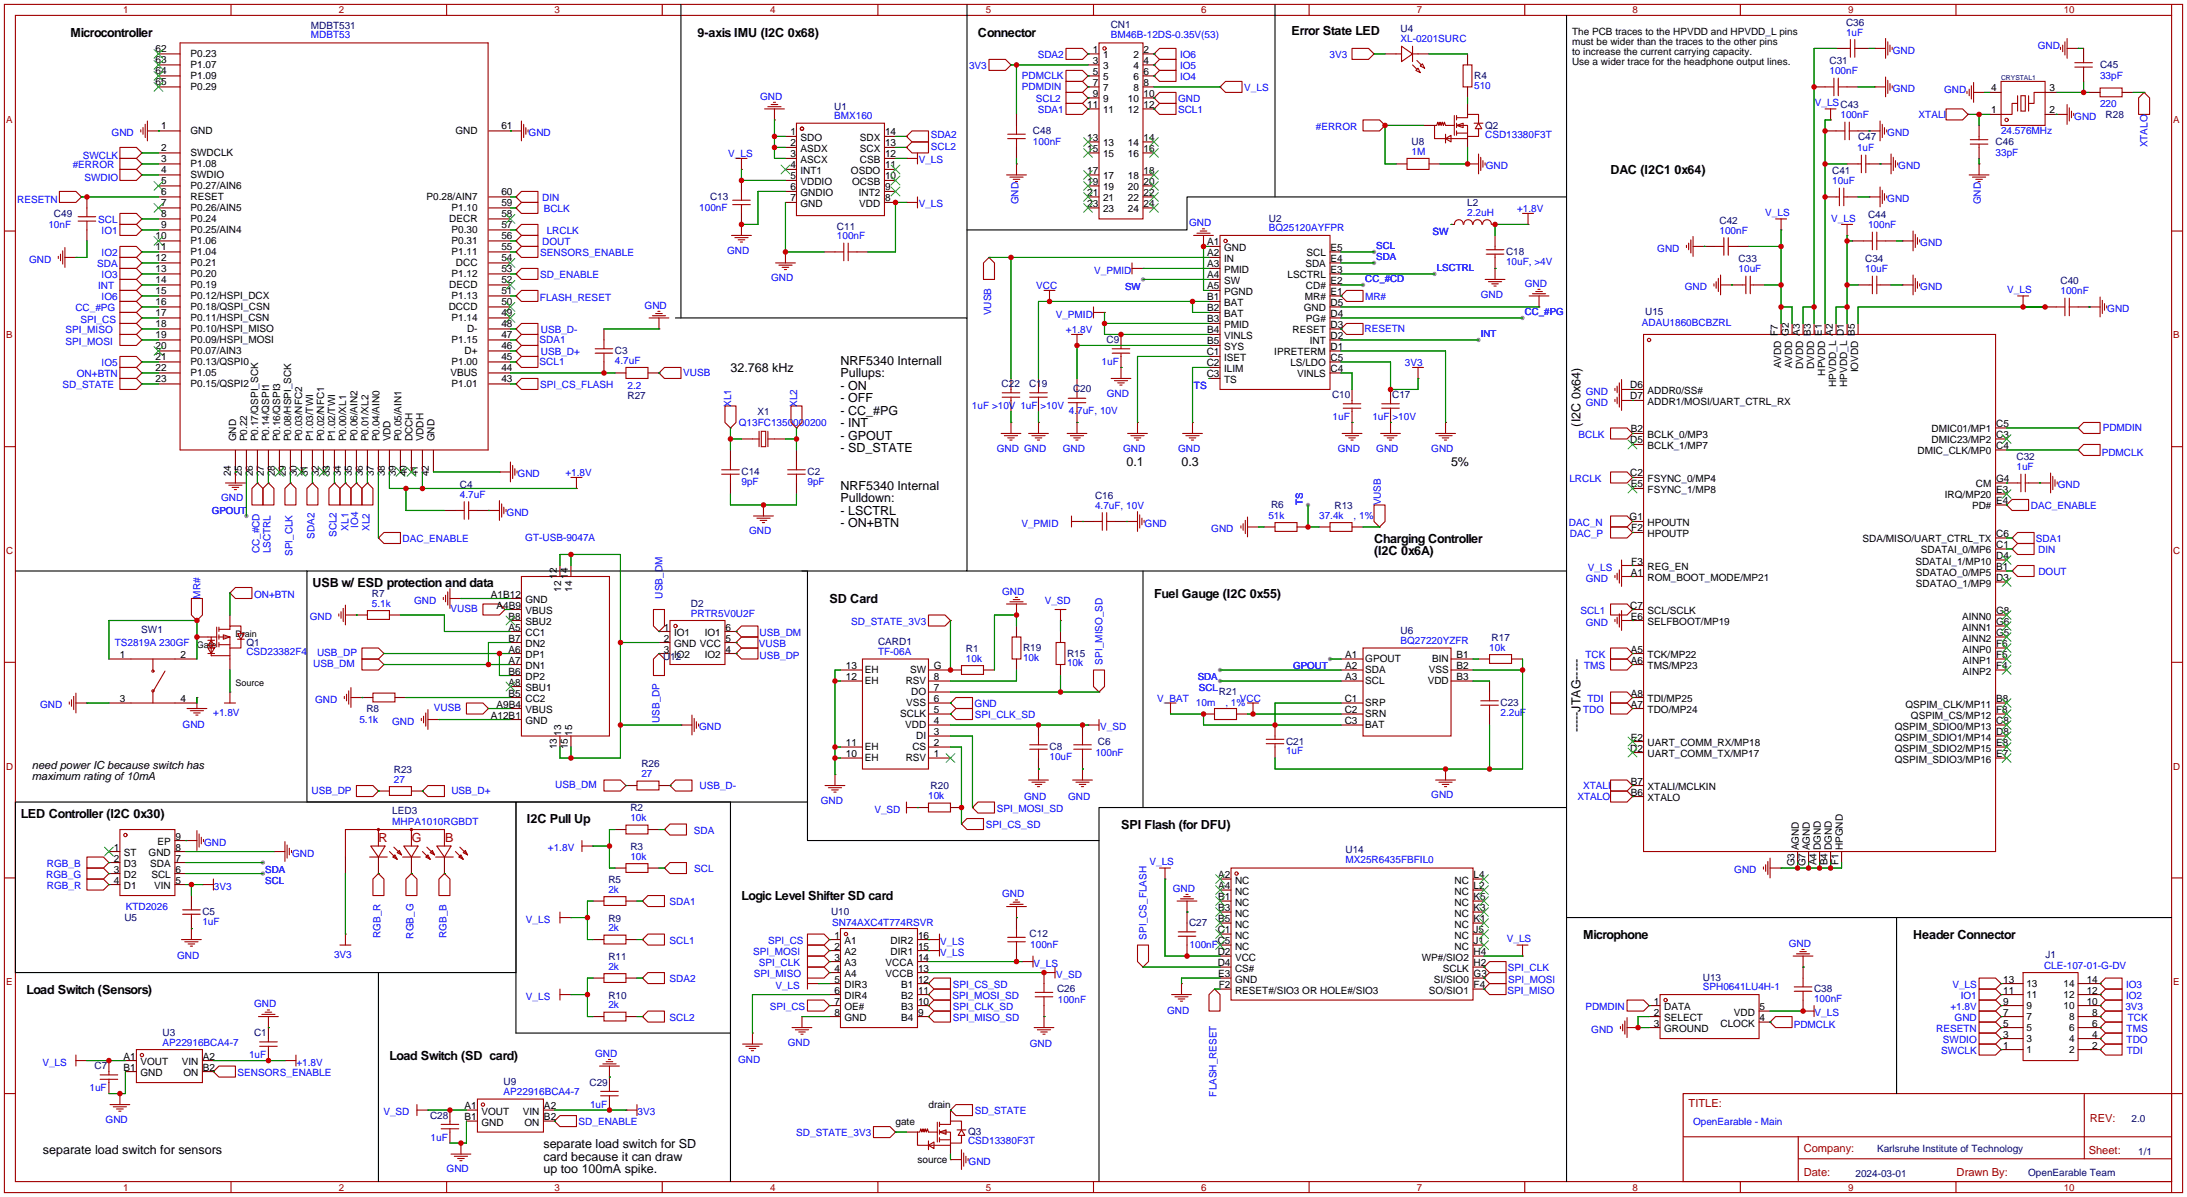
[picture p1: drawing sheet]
<svg xmlns="http://www.w3.org/2000/svg" width="505mm" height="276mm" viewBox="0 0 505 276" stroke-linecap="round" stroke-linejoin="round" font-family="sans-serif">
<defs><g id="words">
<g font-size="2.9">
<text x="16.3" y="8.5">Microcontroller</text>
<text x="161" y="8.5">9-axis IMU (I2C 0x68)</text>
<text x="225.8" y="8.5">Connector</text>
<text x="298.2" y="8.1">Error State LED</text>
<text x="371.9" y="40.3">DAC (I2C1 0x64)</text>
<text x="168.7" y="86">32.768 kHz</text>
<text x="194.1" y="84.3">NRF5340 Internall</text>
<text x="194.1" y="87.1">Pullups:</text>
<text x="194.1" y="90">- ON</text>
<text x="194.1" y="92.9">- OFF</text>
<text x="194.1" y="95.8">- CC_#PG</text>
<text x="194.1" y="98.7">- INT</text>
<text x="194.1" y="101.6">- GPOUT</text>
<text x="364.9" y="98.5" transform="rotate(-90 364.9 98.5)">(I2C 0x64)</text>
<text x="194.1" y="104.5">- SD_STATE</text>
<text x="260.1" y="107.6">0.1</text>
<text x="272.8" y="107.6">0.3</text>
<text x="335" y="107.6">5%</text>
<text x="194.1" y="113.1">NRF5340 Internal</text>
<text x="194.1" y="116">Pulldown:</text>
<text x="194.1" y="118.9">- LSCTRL</text>
<text x="194.1" y="121.8">- ON+BTN</text>
<text x="317.2" y="125.3">Charging Controller</text>
<text x="317.2" y="128.2">(I2C 0x6A)</text>
<text x="72.1" y="135.5">USB w/ ESD protection and data</text>
<text x="191.5" y="139.3">SD Card</text>
<text x="266.4" y="138">Fuel Gauge (I2C 0x55)</text>
<text x="364.9" y="169.1" transform="rotate(-90 364.9 169.1)">-----JTAG-----</text>
<text x="4.8" y="188.8">LED Controller (I2C 0x30)</text>
<text x="121.7" y="190.1">I2C Pull Up</text>
<text x="258.8" y="191.4">SPI Flash (for DFU)</text>
<text x="171.2" y="207.9">Logic Level Shifter SD card</text>
<text x="365.5" y="216.8">Microphone</text>
<text x="441.7" y="216.8">Header Connector</text>
<text x="6.1" y="229.5">Load Switch (Sensors)</text>
<text x="89.9" y="244.7">Load Switch (SD card)</text>
<text x="9.9" y="266.3">separate load switch for sensors</text>
<text x="125.5" y="265">separate load switch for SD</text>
<text x="125.5" y="267.9">card because it can draw</text>
<text x="125.5" y="270.8">up too 100mA spike.</text>
</g>
<g font-size="2.9" fill="#a00000">
<text x="87.4" y="194.4">R</text>
<text x="95.1" y="194.4">G</text>
<text x="102.8" y="194.4">B</text>
</g>
<g font-size="2.6">
<text x="7.4" y="177.4">need power IC because switch has</text>
<text x="7.4" y="180">maximum rating of 10mA</text>
</g>
<g font-size="2.6" fill="#a00000">
<text x="389.9" y="255.7">TITLE:</text>
<text x="482.5" y="259">REV:</text>
<text x="416.5" y="265.9">Company:</text>
<text x="482.3" y="266.3">Sheet:</text>
<text x="416.5" y="271.4">Date:</text>
<text x="451.8" y="271.5">Drawn By:</text>
</g>
<g font-size="2.3" fill="#000080">
<text x="426.2" y="6">C36</text>
<text x="71.8" y="6.6">MDBT531</text>
<text x="256.5" y="6.6">CN1</text>
<text x="323.3" y="7.5">U4</text>
<text x="422.4" y="14.9">C31</text>
<text x="484.9" y="15.8">C45</text>
<text x="340.4" y="18.2">R4</text>
<text x="192.6" y="25.3">U1</text>
<text x="342.9" y="29.7">Q2</text>
<text x="486.2" y="27.2">R28</text>
<text x="238.5" y="31">C48</text>
<text x="325.9" y="33.4">U8</text>
<text x="429" y="32.3">C47</text>
<text x="460.8" y="33.6">C46</text>
<text x="423" y="40.2">C41</text>
<text x="163.9" y="46.2">C13</text>
<text x="338.8" y="47.6">L2</text>
<text x="12.4" y="50.1">C49</text>
<text x="193.2" y="53">C11</text>
<text x="293" y="51.2">U2</text>
<text x="397" y="51.7">C42</text>
<text x="431.3" y="50.4">C44</text>
<text x="347.7" y="58.9">C18</text>
<text x="401.4" y="60.5">C33</text>
<text x="430.6" y="60.5">C34</text>
<text x="475.7" y="65.7">C40</text>
<text x="379.8" y="72.8">U15</text>
<text x="142" y="81.8">C3</text>
<text x="255.5" y="79.2">C9</text>
<text x="231.3" y="89.4">C22</text>
<text x="237.6" y="89.4">C19</text>
<text x="144.9" y="92.1">R27</text>
<text x="174.9" y="95.7">X1</text>
<text x="247.8" y="90.6">C20</text>
<text x="307.6" y="91.9">C10</text>
<text x="321.4" y="91.9">C17</text>
<text x="465.6" y="106.3">C32</text>
<text x="106.2" y="112.7">C4</text>
<text x="171.2" y="109.7">C14</text>
<text x="186.4" y="109.7">C2</text>
<text x="252.8" y="115.2">C16</text>
<text x="293.5" y="117.3">R6</text>
<text x="308.1" y="117.5">R13</text>
<text x="85.9" y="137.8">R7</text>
<text x="159.5" y="140.1">D2</text>
<text x="32.6" y="146.2">SW1</text>
<text x="56.9" y="149.1">Q1</text>
<text x="202.7" y="149">CARD1</text>
<text x="323.3" y="146.5">U6</text>
<text x="344.4" y="148">R17</text>
<text x="153.1" y="152.3">U12</text>
<text x="223" y="150.5">R1</text>
<text x="236.2" y="150.3">R19</text>
<text x="246.4" y="151.6">R15</text>
<text x="281.4" y="160.4">R21</text>
<text x="84.6" y="164.3">R8</text>
<text x="346.5" y="163.1">C23</text>
<text x="242.3" y="173.2">C8</text>
<text x="253.5" y="171.9">C6</text>
<text x="296.9" y="171.9">C21</text>
<text x="90.9" y="178.4">R23</text>
<text x="148.1" y="177.2">R26</text>
<text x="214.9" y="182.3">R20</text>
<text x="90.6" y="188">LED3</text>
<text x="145.5" y="187.3">R2</text>
<text x="145.5" y="196.2">R3</text>
<text x="310.7" y="196.9">U14</text>
<text x="140.5" y="203.9">R5</text>
<text x="28.7" y="212.5">U5</text>
<text x="46.7" y="211.3">C5</text>
<text x="140.5" y="212.7">R9</text>
<text x="191.9" y="211.3">U10</text>
<text x="274.5" y="213.9">C27</text>
<text x="140.5" y="221.6">R11</text>
<text x="237.7" y="216.4">C12</text>
<text x="472.2" y="221.3">J1</text>
<text x="393.2" y="226.4">U13</text>
<text x="140.5" y="230.5">R10</text>
<text x="244.1" y="229.1">C26</text>
<text x="418.8" y="229.1">C38</text>
<text x="37.5" y="239.1">U3</text>
<text x="58.7" y="239.2">C1</text>
<text x="21.8" y="246.8">C7</text>
<text x="116.3" y="250.6">U9</text>
<text x="136.1" y="250.6">C29</text>
<text x="99.3" y="258.3">C28</text>
<text x="223.5" y="262.1">Q3</text>
<text x="492.2" y="259.1">2.0</text>
<text x="433.4" y="266">Karlsruhe Institute of Technology</text>
<text x="493.7" y="266.6">1/1</text>
<text x="428.4" y="271.6">2024-03-01</text>
<text x="468.3" y="271.6">OpenEarable Team</text>
</g>
<g font-size="2.3">
<text x="35.9" y="11.9">62</text>
<text x="363" y="8.2">The PCB traces to the HPVDD and HPVDD_L pins</text>
<text x="363" y="10.5">must be wider than the traces to the other pins</text>
<text x="35.9" y="17">64</text>
<text x="35.9" y="14.5">63</text>
<text x="44" y="15.7">P1.07</text>
<text x="44" y="13.2">P0.23</text>
<text x="252.3" y="12.2">1</text>
<text x="252.3" y="14.8">3</text>
<text x="252.3" y="17.3">5</text>
<text x="254.7" y="13.5">1</text>
<text x="254.7" y="16">3</text>
<text x="261.7" y="16">4</text>
<text x="261.7" y="13.5">2</text>
<text x="264" y="17.3">6</text>
<text x="264" y="14.8">4</text>
<text x="264" y="12.2">2</text>
<text x="363" y="12.8">to increase the current carrying capacity.</text>
<text x="363" y="15.1">Use a wider trace for the headphone output lines.</text>
<text x="35.9" y="19.6">65</text>
<text x="44" y="18.3">P1.09</text>
<text x="44" y="20.8">P0.29</text>
<text x="252.3" y="19.8">7</text>
<text x="252.3" y="22.4">9</text>
<text x="254.7" y="18.6">5</text>
<text x="254.7" y="21.1">7</text>
<text x="254.7" y="23.6">9</text>
<text x="260.4" y="23.6">10</text>
<text x="261.7" y="21.1">8</text>
<text x="261.7" y="18.6">6</text>
<text x="264" y="22.4">10</text>
<text x="264" y="19.8">8</text>
<text x="459.7" y="21.1">4</text>
<text x="473.2" y="21.1">3</text>
<text x="37.2" y="29.7">1</text>
<text x="115.8" y="29.7">61</text>
<text x="251.1" y="24.9">11</text>
<text x="254.7" y="26.2">11</text>
<text x="260.4" y="26.2">12</text>
<text x="264" y="24.9">12</text>
<text x="459.7" y="26.2">1</text>
<text x="473.2" y="26.2">2</text>
<text x="37.2" y="34.8">2</text>
<text x="44" y="31">GND</text>
<text x="105.1" y="31">GND</text>
<text x="182.5" y="31.3">1</text>
<text x="182.5" y="33.8">2</text>
<text x="184.8" y="32.5">SDO</text>
<text x="184.8" y="35.1">ASDX</text>
<text x="198.5" y="35.1">SCX</text>
<text x="198.5" y="32.5">SDX</text>
<text x="204.3" y="33.8">13</text>
<text x="204.3" y="31.3">14</text>
<text x="251.1" y="32.5">13</text>
<text x="251.1" y="35.1">15</text>
<text x="254.7" y="33.8">13</text>
<text x="260.4" y="33.8">14</text>
<text x="264" y="35.1">16</text>
<text x="264" y="32.5">14</text>
<text x="37.2" y="39.9">4</text>
<text x="37.2" y="37.3">3</text>
<text x="44" y="36">SWDCLK</text>
<text x="44" y="41.1">SWDIO</text>
<text x="44" y="38.6">P1.08</text>
<text x="182.5" y="36.3">3</text>
<text x="182.5" y="38.9">4</text>
<text x="182.5" y="41.4">5</text>
<text x="184.8" y="37.6">ASCX</text>
<text x="184.8" y="40.2">INT1</text>
<text x="196.5" y="40.2">OSDO</text>
<text x="198.5" y="37.6">CSB</text>
<text x="204.3" y="41.4">10</text>
<text x="204.3" y="38.9">11</text>
<text x="204.3" y="36.3">12</text>
<text x="251.1" y="40.2">17</text>
<text x="254.7" y="36.3">15</text>
<text x="254.7" y="41.4">17</text>
<text x="260.4" y="41.4">18</text>
<text x="260.4" y="36.3">16</text>
<text x="264" y="40.2">18</text>
<text x="37.2" y="47.5">7</text>
<text x="37.2" y="42.4">5</text>
<text x="37.2" y="45">6</text>
<text x="44" y="43.7">P0.27/AIN6</text>
<text x="44" y="46.2">RESET</text>
<text x="98.5" y="46.2">P0.28/AIN7</text>
<text x="115.8" y="45">60</text>
<text x="115.8" y="47.5">59</text>
<text x="182.5" y="44">6</text>
<text x="182.5" y="46.5">7</text>
<text x="184.8" y="42.7">VDDIO</text>
<text x="184.8" y="45.2">GNDIO</text>
<text x="184.8" y="47.8">GND</text>
<text x="196.7" y="42.7">OCSB</text>
<text x="198.3" y="45.2">INT2</text>
<text x="198.4" y="47.8">VDD</text>
<text x="204.3" y="46.5">8</text>
<text x="204.3" y="44">9</text>
<text x="251.1" y="42.7">19</text>
<text x="251.1" y="45.2">21</text>
<text x="251.1" y="47.8">23</text>
<text x="254.7" y="44">19</text>
<text x="254.7" y="46.5">21</text>
<text x="260.4" y="46.5">22</text>
<text x="260.4" y="44">20</text>
<text x="264" y="47.8">24</text>
<text x="264" y="45.2">22</text>
<text x="264" y="42.7">20</text>
<text x="37.2" y="52.6">9</text>
<text x="37.2" y="50">8</text>
<text x="44" y="53.8">P0.25/AIN4</text>
<text x="44" y="48.7">P0.26/AIN5</text>
<text x="44" y="51.3">P0.24</text>
<text x="103.7" y="51.3">DECR</text>
<text x="104.2" y="53.8">P0.30</text>
<text x="104.2" y="48.7">P1.10</text>
<text x="115.8" y="52.6">57</text>
<text x="115.8" y="50">58</text>
<text x="254.7" y="49">23</text>
<text x="260.4" y="49">24</text>
<text x="35.9" y="55.1">10</text>
<text x="35.9" y="57.7">11</text>
<text x="44" y="56.4">P1.06</text>
<text x="44" y="58.9">P1.04</text>
<text x="104.2" y="56.4">P0.31</text>
<text x="104.2" y="58.9">P1.11</text>
<text x="115.8" y="55.1">56</text>
<text x="115.8" y="57.7">55</text>
<text x="278.7" y="56.7">A1</text>
<text x="278.7" y="59.2">A2</text>
<text x="282.6" y="57.9">GND</text>
<text x="301.7" y="59.2">SCL</text>
<text x="307.2" y="57.9">E5</text>
<text x="35.9" y="65.3">14</text>
<text x="35.9" y="62.7">13</text>
<text x="35.9" y="60.2">12</text>
<text x="44" y="64">P0.20</text>
<text x="44" y="61.4">P0.21</text>
<text x="104.2" y="64">P1.12</text>
<text x="105.3" y="61.4">DCC</text>
<text x="115.8" y="60.2">54</text>
<text x="115.8" y="65.3">52</text>
<text x="115.8" y="62.7">53</text>
<text x="278.7" y="61.7">A3</text>
<text x="278.7" y="64.3">A4</text>
<text x="282.6" y="60.5">IN</text>
<text x="282.6" y="63">PMID</text>
<text x="282.6" y="65.6">SW</text>
<text x="297.3" y="64.3">LSCTRL</text>
<text x="301.4" y="61.7">SDA</text>
<text x="307.2" y="65.6">E2</text>
<text x="307.2" y="63">E3</text>
<text x="307.2" y="60.5">E4</text>
<text x="35.9" y="67.8">15</text>
<text x="35.9" y="70.4">16</text>
<text x="44" y="69.1">P0.12/HSPI_DCX</text>
<text x="44" y="66.5">P0.19</text>
<text x="44" y="71.6">P0.18/QSPI_CSN</text>
<text x="103.6" y="71.6">DCCD</text>
<text x="103.7" y="66.5">DECD</text>
<text x="104.2" y="69.1">P1.13</text>
<text x="115.8" y="70.4">50</text>
<text x="115.8" y="67.8">51</text>
<text x="278.7" y="66.8">A5</text>
<text x="278.7" y="69.4">B1</text>
<text x="278.7" y="71.9">B2</text>
<text x="282.6" y="68.1">PGND</text>
<text x="282.6" y="70.6">BAT</text>
<text x="301" y="71.9">GND</text>
<text x="301.3" y="69.4">MR#</text>
<text x="301.5" y="66.8">CD#</text>
<text x="307.2" y="70.6">D5</text>
<text x="307.2" y="68.1">E1</text>
<text x="35.9" y="72.9">17</text>
<text x="35.9" y="78">19</text>
<text x="35.9" y="75.4">18</text>
<text x="44" y="74.1">P0.11/HSPI_CSN</text>
<text x="44" y="76.7">P0.10/HSPI_MISO</text>
<text x="104.2" y="74.1">P1.14</text>
<text x="107.8" y="76.7">D-</text>
<text x="115.8" y="78">47</text>
<text x="115.8" y="72.9">49</text>
<text x="115.8" y="75.4">48</text>
<text x="278.7" y="74.4">B3</text>
<text x="278.7" y="77">B4</text>
<text x="282.6" y="73.2">BAT</text>
<text x="282.6" y="75.7">PMID</text>
<text x="298.4" y="77">RESET</text>
<text x="301.5" y="74.4">PG#</text>
<text x="307.2" y="75.7">D3</text>
<text x="307.2" y="73.2">D4</text>
<text x="410.5" y="77.6" transform="rotate(-90 410.5 77.6)">F7</text>
<text x="413" y="77.6" transform="rotate(-90 413 77.6)">G2</text>
<text x="415.6" y="77.6" transform="rotate(-90 415.6 77.6)">A3</text>
<text x="418.1" y="77.6" transform="rotate(-90 418.1 77.6)">B3</text>
<text x="420.7" y="77.6" transform="rotate(-90 420.7 77.6)">E1</text>
<text x="423.2" y="77.6" transform="rotate(-90 423.2 77.6)">A2</text>
<text x="425.7" y="77.6" transform="rotate(-90 425.7 77.6)">D1</text>
<text x="428.3" y="77.6" transform="rotate(-90 428.3 77.6)">B5</text>
<text x="35.9" y="80.5">20</text>
<text x="35.9" y="83.1">21</text>
<text x="44" y="81.8">P0.07/AIN3</text>
<text x="44" y="79.2">P0.09/HSPI_MOSI</text>
<text x="104.2" y="79.2">P1.15</text>
<text x="107.3" y="81.8">D+</text>
<text x="115.8" y="83.1">45</text>
<text x="115.8" y="80.5">46</text>
<text x="278.6" y="82.1">C1</text>
<text x="278.7" y="79.5">B5</text>
<text x="282.6" y="78.3">VINLS</text>
<text x="282.6" y="80.8">SYS</text>
<text x="282.6" y="83.3">ISET</text>
<text x="294.2" y="82.1">IPRETERM</text>
<text x="302.4" y="79.5">INT</text>
<text x="307.2" y="83.3">C5</text>
<text x="307.2" y="80.8">D1</text>
<text x="307.2" y="78.3">D2</text>
<text x="35.9" y="88.1">23</text>
<text x="35.9" y="85.6">22</text>
<text x="44" y="84.3">P0.13/QSPI0</text>
<text x="44" y="89.4">P0.15/QSPI2</text>
<text x="44" y="86.8">P1.05</text>
<text x="104" y="86.8">VBUS</text>
<text x="104.2" y="84.3">P1.00</text>
<text x="104.2" y="89.4">P1.01</text>
<text x="115.8" y="85.6">44</text>
<text x="115.8" y="88.1">43</text>
<text x="278.6" y="84.6">C2</text>
<text x="278.6" y="87.1">C3</text>
<text x="282.6" y="85.9">ILIM</text>
<text x="282.6" y="88.4">TS</text>
<text x="297.9" y="84.6">LS/LDO</text>
<text x="299.5" y="87.1">VINLS</text>
<text x="307.2" y="85.9">C4</text>
<text x="376.4" y="89.7">D6</text>
<text x="411.3" y="85.1" transform="rotate(-90 411.3 85.1)">AVDD</text>
<text x="413.8" y="85.1" transform="rotate(-90 413.8 85.1)">AVDD</text>
<text x="416.4" y="85.2" transform="rotate(-90 416.4 85.2)">DVDD</text>
<text x="418.9" y="85.2" transform="rotate(-90 418.9 85.2)">DVDD</text>
<text x="421.4" y="86.7" transform="rotate(-90 421.4 86.7)">HPVDD</text>
<text x="424" y="89.3" transform="rotate(-90 424 89.3)">HPVDD_L</text>
<text x="426.5" y="89.3" transform="rotate(-90 426.5 89.3)">HPVDD_L</text>
<text x="429.1" y="86" transform="rotate(-90 429.1 86)">IOVDD</text>
<text x="376.4" y="92.2">D7</text>
<text x="380.4" y="91">ADDR0/SS#</text>
<text x="380.4" y="93.5">ADDR1/MOSI/UART_CTRL_RX</text>
<text x="54.6" y="101.9" transform="rotate(-90 54.6 101.9)">GND</text>
<text x="57.1" y="101.9" transform="rotate(-90 57.1 101.9)">P0.22</text>
<text x="59.6" y="101.9" transform="rotate(-90 59.6 101.9)">P0.17/QSPI_SCK</text>
<text x="62.2" y="101.9" transform="rotate(-90 62.2 101.9)">P0.14/QSPI1</text>
<text x="64.7" y="101.9" transform="rotate(-90 64.7 101.9)">P0.16/QSPI3</text>
<text x="67.3" y="101.9" transform="rotate(-90 67.3 101.9)">P0.08/HSPI_SCK</text>
<text x="69.8" y="101.9" transform="rotate(-90 69.8 101.9)">P0.03/NFC2</text>
<text x="72.3" y="101.9" transform="rotate(-90 72.3 101.9)">P1.03/TWI</text>
<text x="74.9" y="101.9" transform="rotate(-90 74.9 101.9)">P0.02/NFC1</text>
<text x="77.4" y="101.9" transform="rotate(-90 77.4 101.9)">P1.02/TWI</text>
<text x="80" y="101.9" transform="rotate(-90 80 101.9)">P0.00/XL1</text>
<text x="82.5" y="101.9" transform="rotate(-90 82.5 101.9)">P0.06/AIN2</text>
<text x="85" y="101.9" transform="rotate(-90 85 101.9)">P0.01/XL2</text>
<text x="87.6" y="101.9" transform="rotate(-90 87.6 101.9)">P0.04/AIN0</text>
<text x="90.1" y="101.9" transform="rotate(-90 90.1 101.9)">VDD</text>
<text x="92.7" y="101.9" transform="rotate(-90 92.7 101.9)">P0.05/AIN1</text>
<text x="95.2" y="101.9" transform="rotate(-90 95.2 101.9)">DCCH</text>
<text x="97.7" y="101.9" transform="rotate(-90 97.7 101.9)">VDDH</text>
<text x="100.3" y="101.9" transform="rotate(-90 100.3 101.9)">GND</text>
<text x="376.5" y="99.8">B2</text>
<text x="380.4" y="101.1">BCLK_0/MP3</text>
<text x="446" y="99.8">DMIC01/MP1</text>
<text x="460.9" y="101.1">C3</text>
<text x="460.9" y="98.6">C5</text>
<text x="376.4" y="102.4">D5</text>
<text x="380.4" y="103.7">BCLK_1/MP7</text>
<text x="442.8" y="104.9">DMIC_CLK/MP0</text>
<text x="446" y="102.4">DMIC23/MP2</text>
<text x="460.9" y="103.7">C4</text>
<text x="53.3" y="110" transform="rotate(-90 53.3 110)">24</text>
<text x="55.9" y="110" transform="rotate(-90 55.9 110)">25</text>
<text x="58.4" y="110" transform="rotate(-90 58.4 110)">26</text>
<text x="60.9" y="110" transform="rotate(-90 60.9 110)">27</text>
<text x="63.5" y="110" transform="rotate(-90 63.5 110)">28</text>
<text x="66" y="110" transform="rotate(-90 66 110)">29</text>
<text x="68.6" y="110" transform="rotate(-90 68.6 110)">30</text>
<text x="71.1" y="110" transform="rotate(-90 71.1 110)">31</text>
<text x="73.6" y="110" transform="rotate(-90 73.6 110)">32</text>
<text x="76.2" y="110" transform="rotate(-90 76.2 110)">33</text>
<text x="78.7" y="110" transform="rotate(-90 78.7 110)">34</text>
<text x="81.3" y="110" transform="rotate(-90 81.3 110)">35</text>
<text x="83.8" y="110" transform="rotate(-90 83.8 110)">36</text>
<text x="86.3" y="110" transform="rotate(-90 86.3 110)">37</text>
<text x="88.9" y="110" transform="rotate(-90 88.9 110)">38</text>
<text x="91.4" y="110" transform="rotate(-90 91.4 110)">39</text>
<text x="94" y="110" transform="rotate(-90 94 110)">40</text>
<text x="96.5" y="110" transform="rotate(-90 96.5 110)">41</text>
<text x="99" y="110" transform="rotate(-90 99 110)">42</text>
<text x="376.4" y="110">C2</text>
<text x="376.5" y="112.5">E5</text>
<text x="380.4" y="111.3">FSYNC_0/MP4</text>
<text x="380.4" y="113.8">FSYNC_1/MP8</text>
<text x="456.2" y="112.5">CM</text>
<text x="460.9" y="113.8">E3</text>
<text x="460.9" y="111.3">G4</text>
<text x="449" y="115.1">IRQ/MP20</text>
<text x="455.3" y="117.6">PD#</text>
<text x="460.9" y="116.4">E4</text>
<text x="376.3" y="120.2">G1</text>
<text x="376.7" y="122.7">F2</text>
<text x="380.4" y="121.4">HPOUTN</text>
<text x="380.4" y="124">HPOUTP</text>
<text x="430.1" y="125.2">SDA/MISO/UART_CTRL_TX</text>
<text x="460.9" y="124">C6</text>
<text x="376.7" y="130.3">F3</text>
<text x="380.4" y="131.6">REG_EN</text>
<text x="442.2" y="130.3">SDATAI_1/MP10</text>
<text x="443.5" y="127.8">SDATAI_0/MP6</text>
<text x="460.9" y="131.6">B1</text>
<text x="460.9" y="129.1">D4</text>
<text x="460.9" y="126.5">C1</text>
<text x="113.3" y="137.9">A1B12</text>
<text x="128.6" y="133.6" transform="rotate(-90 128.6 133.6)">12</text>
<text x="129.6" y="136.7" transform="rotate(-90 129.6 136.7)">12</text>
<text x="131.1" y="133.6" transform="rotate(-90 131.1 133.6)">14</text>
<text x="132.1" y="136.7" transform="rotate(-90 132.1 136.7)">14</text>
<text x="376.5" y="132.9">A1</text>
<text x="380.4" y="134.1">ROM_BOOT_MODE/MP21</text>
<text x="442.4" y="135.4">SDATAO_1/MP9</text>
<text x="442.4" y="132.9">SDATAO_0/MP5</text>
<text x="460.9" y="134.1">D3</text>
<text x="114.6" y="140.5">A4B9</text>
<text x="117.4" y="143">B8</text>
<text x="121.3" y="141.8">VBUS</text>
<text x="121.3" y="139.2">GND</text>
<text x="376.4" y="140.5">C7</text>
<text x="376.5" y="143">E6</text>
<text x="380.4" y="141.8">SCL/SCLK</text>
<text x="453" y="143">AINN0</text>
<text x="460.9" y="141.8">G8</text>
<text x="117.4" y="145.6">A5</text>
<text x="117.4" y="148.1">B7</text>
<text x="121.3" y="146.8">CC1</text>
<text x="121.3" y="149.4">DN2</text>
<text x="121.3" y="144.3">SBU2</text>
<text x="153.3" y="145.6">1</text>
<text x="153.3" y="148.1">2</text>
<text x="155.6" y="146.8">IO1</text>
<text x="155.6" y="149.4">GND VCC</text>
<text x="162.7" y="146.8">IO1</text>
<text x="167.5" y="148.1">5</text>
<text x="167.5" y="145.6">6</text>
<text x="380.4" y="144.3">SELFBOOT/MP19</text>
<text x="453" y="148.1">AINN2</text>
<text x="453" y="145.6">AINN1</text>
<text x="460.9" y="149.4">F6</text>
<text x="460.9" y="146.8">G5</text>
<text x="460.9" y="144.3">G6</text>
<text x="27.7" y="151.9">1</text>
<text x="41.7" y="151.9">2</text>
<text x="117.4" y="153.2">A7</text>
<text x="117.4" y="150.6">A6</text>
<text x="117.4" y="155.7">B6</text>
<text x="121.3" y="154.5">DN1</text>
<text x="121.3" y="151.9">DP1</text>
<text x="153.3" y="150.6">3</text>
<text x="155.6" y="151.9">IO2</text>
<text x="162.7" y="151.9">IO2</text>
<text x="167.5" y="150.6">4</text>
<text x="195.3" y="154.5">13</text>
<text x="199.6" y="155.5">EH</text>
<text x="210.1" y="155.5">SW</text>
<text x="215.6" y="154.5">G</text>
<text x="310.6" y="151.9">A1</text>
<text x="310.6" y="154.5">A2</text>
<text x="315.2" y="152.9">GPOUT</text>
<text x="315.2" y="155.5">SDA</text>
<text x="329.9" y="155.5">VSS</text>
<text x="330.7" y="152.9">BIN</text>
<text x="336.3" y="151.9">B1</text>
<text x="336.3" y="154.5">B2</text>
<text x="376.5" y="150.6">A5</text>
<text x="376.5" y="153.2">A6</text>
<text x="380.4" y="151.9">TCK/MP22</text>
<text x="380.4" y="154.5">TMS/MP23</text>
<text x="453.1" y="155.7">AINP2</text>
<text x="453.1" y="153.2">AINP1</text>
<text x="453.1" y="150.6">AINP0</text>
<text x="460.9" y="154.5">F4</text>
<text x="460.9" y="151.9">F5</text>
<text x="117.4" y="160.8">B5</text>
<text x="117.4" y="158.3">A8</text>
<text x="121.3" y="157">DP2</text>
<text x="121.3" y="159.5">SBU1</text>
<text x="195.3" y="157">12</text>
<text x="199.6" y="158">EH</text>
<text x="209.1" y="158">RSV</text>
<text x="210.4" y="160.6">DO</text>
<text x="215.6" y="159.5">7</text>
<text x="215.6" y="157">8</text>
<text x="310.6" y="157">A3</text>
<text x="315.2" y="158">SCL</text>
<text x="329.6" y="158">VDD</text>
<text x="336.3" y="157">B3</text>
<text x="376.5" y="160.8">A8</text>
<text x="27.7" y="162.1">3</text>
<text x="41.7" y="162.1">4</text>
<text x="113.3" y="165.9">A12B1</text>
<text x="114.6" y="163.3">A9B4</text>
<text x="121.3" y="162.1">CC2</text>
<text x="121.3" y="164.6">VBUS</text>
<text x="121.3" y="167.2">GND</text>
<text x="207.8" y="165.6">SCLK</text>
<text x="209.2" y="163.1">VSS</text>
<text x="215.6" y="167.2">4</text>
<text x="215.6" y="164.6">5</text>
<text x="215.6" y="162.1">6</text>
<text x="310.5" y="162.1">C1</text>
<text x="310.5" y="164.6">C2</text>
<text x="310.5" y="167.2">C3</text>
<text x="315.2" y="163.1">SRP</text>
<text x="315.2" y="165.6">SRN</text>
<text x="376.5" y="163.3">A7</text>
<text x="380.4" y="162.1">TDI/MP25</text>
<text x="380.4" y="164.6">TDO/MP24</text>
<text x="439.9" y="163.3">QSPIM_CLK/MP11</text>
<text x="441.2" y="165.9">QSPIM_CS/MP12</text>
<text x="460.9" y="167.2">C8</text>
<text x="460.9" y="164.6">F8</text>
<text x="460.9" y="162.1">B8</text>
<text x="128.6" y="173" transform="rotate(-90 128.6 173)">13</text>
<text x="129.6" y="169.9" transform="rotate(-90 129.6 169.9)">13</text>
<text x="131.1" y="173" transform="rotate(-90 131.1 173)">15</text>
<text x="132.1" y="169.9" transform="rotate(-90 132.1 169.9)">15</text>
<text x="195.3" y="172.2">11</text>
<text x="199.6" y="173.3">EH</text>
<text x="209" y="168.2">VDD</text>
<text x="210.7" y="173.3">CS</text>
<text x="211.6" y="170.7">DI</text>
<text x="215.6" y="172.2">2</text>
<text x="215.6" y="169.7">3</text>
<text x="315.2" y="168.2">BAT</text>
<text x="376.4" y="173.5">D2</text>
<text x="376.5" y="171">E2</text>
<text x="380.4" y="172.2">UART_COMM_RX/MP18</text>
<text x="437.5" y="173.5">QSPIM_SDIO2/MP15</text>
<text x="437.5" y="171">QSPIM_SDIO1/MP14</text>
<text x="437.5" y="168.4">QSPIM_SDIO0/MP13</text>
<text x="460.9" y="172.2">E8</text>
<text x="460.9" y="169.7">D8</text>
<text x="195.3" y="174.8">10</text>
<text x="199.6" y="175.8">EH</text>
<text x="209.1" y="175.8">RSV</text>
<text x="215.6" y="174.8">1</text>
<text x="380.4" y="174.8">UART_COMM_TX/MP17</text>
<text x="437.5" y="176">QSPIM_SDIO3/MP16</text>
<text x="460.9" y="174.8">E7</text>
<text x="376.5" y="181.1">B7</text>
<text x="376.5" y="183.7">B6</text>
<text x="380.4" y="182.4">XTALI/MCLKIN</text>
<text x="380.4" y="184.9">XTALO</text>
<text x="26.3" y="196.4">1</text>
<text x="28.6" y="197.6">ST</text>
<text x="34.3" y="197.6">GND</text>
<text x="36.4" y="195.1">EP</text>
<text x="40.5" y="196.4">8</text>
<text x="40.5" y="193.8">9</text>
<text x="415.3" y="196.3" transform="rotate(-90 415.3 196.3)">AGND</text>
<text x="417.9" y="196.3" transform="rotate(-90 417.9 196.3)">AGND</text>
<text x="420.4" y="196.3" transform="rotate(-90 420.4 196.3)">DGND</text>
<text x="423" y="196.3" transform="rotate(-90 423 196.3)">DGND</text>
<text x="425.5" y="196.3" transform="rotate(-90 425.5 196.3)">HPGND</text>
<text x="26.3" y="198.9">2</text>
<text x="26.3" y="201.4">3</text>
<text x="26.3" y="204">4</text>
<text x="28.6" y="200.2">D3</text>
<text x="28.6" y="202.7">D2</text>
<text x="34.7" y="200.2">SDA</text>
<text x="35" y="202.7">SCL</text>
<text x="40.5" y="204">5</text>
<text x="40.5" y="201.4">6</text>
<text x="40.5" y="198.9">7</text>
<text x="281.3" y="202.7">A2</text>
<text x="285.2" y="204">NC</text>
<text x="335.8" y="204">NC</text>
<text x="340.2" y="202.7">L4</text>
<text x="414.3" y="200" transform="rotate(-90 414.3 200)">G3</text>
<text x="416.9" y="200" transform="rotate(-90 416.9 200)">G7</text>
<text x="419.4" y="199.8" transform="rotate(-90 419.4 199.8)">A4</text>
<text x="421.9" y="199.8" transform="rotate(-90 421.9 199.8)">B4</text>
<text x="424.5" y="199.7" transform="rotate(-90 424.5 199.7)">F1</text>
<text x="28.6" y="205.3">D1</text>
<text x="35.6" y="205.3">VIN</text>
<text x="281.3" y="205.3">A4</text>
<text x="281.3" y="207.8">B1</text>
<text x="285.2" y="206.5">NC</text>
<text x="285.2" y="209.1">NC</text>
<text x="335.8" y="209.1">NC</text>
<text x="335.8" y="206.5">NC</text>
<text x="340.2" y="207.8">K5</text>
<text x="340.2" y="205.3">L2</text>
<text x="281.1" y="215.4">C1</text>
<text x="281.3" y="210.3">B3</text>
<text x="281.3" y="212.9">B5</text>
<text x="285.2" y="211.6">NC</text>
<text x="285.2" y="214.1">NC</text>
<text x="335.8" y="214.1">NC</text>
<text x="335.8" y="211.6">NC</text>
<text x="340.2" y="215.4">J5</text>
<text x="340.2" y="212.9">K1</text>
<text x="340.2" y="210.3">K3</text>
<text x="192.6" y="216.7">1</text>
<text x="192.6" y="219.2">2</text>
<text x="192.6" y="221.8">3</text>
<text x="195" y="218">A1</text>
<text x="195" y="220.5">A2</text>
<text x="205.6" y="220.5">DIR1</text>
<text x="205.6" y="218">DIR2</text>
<text x="212" y="221.8">14</text>
<text x="212" y="219.2">15</text>
<text x="212" y="216.7">16</text>
<text x="281.1" y="218">C5</text>
<text x="281.1" y="220.5">D2</text>
<text x="285.2" y="216.7">NC</text>
<text x="285.2" y="219.2">NC</text>
<text x="285.2" y="221.8">VCC</text>
<text x="328.3" y="221.8">WP#/SIO2</text>
<text x="335.8" y="219.2">NC</text>
<text x="335.8" y="216.7">NC</text>
<text x="340.2" y="220.5">H4</text>
<text x="340.2" y="218">J1</text>
<text x="192.6" y="224.3">4</text>
<text x="192.6" y="226.8">5</text>
<text x="195" y="223">A3</text>
<text x="195" y="225.6">A4</text>
<text x="204.5" y="225.6">VCCB</text>
<text x="204.5" y="223">VCCA</text>
<text x="212" y="226.8">12</text>
<text x="212" y="224.3">13</text>
<text x="281.1" y="223">D4</text>
<text x="281.3" y="225.6">E3</text>
<text x="285.2" y="224.3">CS#</text>
<text x="285.2" y="226.8">GND</text>
<text x="331.1" y="226.8">SI/SIO0</text>
<text x="333.1" y="224.3">SCLK</text>
<text x="340.2" y="225.6">G3</text>
<text x="340.2" y="223">H2</text>
<text x="462.5" y="226.9">13</text>
<text x="467.9" y="227.9">13</text>
<text x="476.5" y="227.9">14</text>
<text x="481.8" y="226.9">14</text>
<text x="192.6" y="229.4">6</text>
<text x="192.6" y="231.9">7</text>
<text x="195" y="228.1">DIR3</text>
<text x="195" y="230.7">DIR4</text>
<text x="195" y="233.2">OE#</text>
<text x="208.1" y="233.2">B3</text>
<text x="208.1" y="230.7">B2</text>
<text x="208.1" y="228.1">B1</text>
<text x="212" y="231.9">10</text>
<text x="212" y="229.4">11</text>
<text x="281.4" y="228.1">F2</text>
<text x="285.2" y="229.4">RESET#/SIO3 OR HOLE#/SIO3</text>
<text x="329.9" y="229.4">SO/SIO1</text>
<text x="340.2" y="228.1">F4</text>
<text x="381.9" y="231.9">1</text>
<text x="384.2" y="233.2">DATA</text>
<text x="406.3" y="233.2">5</text>
<text x="462.5" y="232">9</text>
<text x="462.5" y="229.4">11</text>
<text x="467.9" y="232.9">9</text>
<text x="467.9" y="230.4">11</text>
<text x="476.5" y="232.9">10</text>
<text x="476.5" y="230.4">12</text>
<text x="481.8" y="232">10</text>
<text x="481.8" y="229.4">12</text>
<text x="192.6" y="234.5">8</text>
<text x="195" y="235.7">GND</text>
<text x="208.1" y="235.7">B4</text>
<text x="212" y="234.5">9</text>
<text x="381.9" y="234.5">2</text>
<text x="381.9" y="237">3</text>
<text x="384.2" y="235.7">SELECT</text>
<text x="384.2" y="238.3">GROUND</text>
<text x="397.3" y="237">CLOCK</text>
<text x="400.3" y="234.5">VDD</text>
<text x="406.3" y="235.7">4</text>
<text x="462.5" y="239.6">3</text>
<text x="462.5" y="237">5</text>
<text x="462.5" y="234.5">7</text>
<text x="467.9" y="238">5</text>
<text x="467.9" y="235.5">7</text>
<text x="477.8" y="238">6</text>
<text x="477.8" y="235.5">8</text>
<text x="483.1" y="239.6">4</text>
<text x="483.1" y="237">6</text>
<text x="483.1" y="234.5">8</text>
<text x="28.5" y="244.6">A1</text>
<text x="32.4" y="245.9">VOUT</text>
<text x="41.9" y="245.9">VIN</text>
<text x="46.9" y="244.6">A2</text>
<text x="462.5" y="242.1">1</text>
<text x="467.9" y="243.1">1</text>
<text x="467.9" y="240.6">3</text>
<text x="477.8" y="243.1">2</text>
<text x="477.8" y="240.6">4</text>
<text x="483.1" y="242.1">2</text>
<text x="28.5" y="247.2">B1</text>
<text x="32.4" y="248.4">GND</text>
<text x="42.3" y="248.4">ON</text>
<text x="46.9" y="247.2">B2</text>
<text x="107.3" y="256.1">A1</text>
<text x="111.2" y="257.3">VOUT</text>
<text x="120.7" y="257.3">VIN</text>
<text x="125.6" y="256.1">A2</text>
<text x="214.4" y="255.8">drain</text>
<text x="107.3" y="258.6">B1</text>
<text x="111.2" y="259.9">GND</text>
<text x="121.1" y="259.9">ON</text>
<text x="125.6" y="258.6">B2</text>
<text x="206.8" y="259.6">gate</text>
<text x="211.8" y="268.5">source</text>
</g>
<g font-size="2.3" fill="#00f">
<text x="71.8" y="8.8">MDBT53</text>
<text x="256.5" y="8.8">BM46B-12DS-0.35V(53)</text>
<text x="323.3" y="9.8">XL-0201SURC</text>
<text x="426.2" y="8.3">1uF</text>
<text x="470.5" y="11.4">GND</text>
<text x="223.7" y="16">3V3</text>
<text x="239.6" y="13.5">SDA2</text>
<text x="272.5" y="16">IO5</text>
<text x="272.5" y="13.5">IO6</text>
<text x="307" y="13.4">3V3</text>
<text x="422.4" y="17.2">100nF</text>
<text x="437" y="12.4">GND</text>
<text x="175.5" y="23">GND</text>
<text x="236" y="18.3">PDMCLK</text>
<text x="236" y="20.9">PDMDIN</text>
<text x="239.2" y="23.6">SCL2</text>
<text x="272" y="23.6">GND</text>
<text x="272.5" y="18.5">IO4</text>
<text x="287.3" y="21.1">V_LS</text>
<text x="340.4" y="20.5">510</text>
<text x="437" y="21.2">GND</text>
<text x="448.9" y="21.5">GND</text>
<text x="484.9" y="18.3">33pF</text>
<text x="192.6" y="27.6">BMX160</text>
<text x="239.6" y="26.2">SDA1</text>
<text x="272" y="26.2">SCL1</text>
<text x="303.8" y="30">#ERROR</text>
<text x="419" y="24.5">V_LSC43</text>
<text x="424.9" y="27.3">100nF</text>
<text x="443" y="27.2">XTALI</text>
<text x="478.9" y="27.6">GND</text>
<text x="484.9" y="24.7">220</text>
<text x="25.8" y="31.4">GND</text>
<text x="122" y="31.4">GND</text>
<text x="214.9" y="31.9">SDA2</text>
<text x="215" y="34.6">SCL2</text>
<text x="238.5" y="33.6">100nF</text>
<text x="325.9" y="35.7">1M</text>
<text x="342.9" y="31.8">CSD13380F3T</text>
<text x="428.8" y="34.9">1uF</text>
<text x="435.7" y="31.4">GND</text>
<text x="462" y="31">24.576MHz</text>
<text x="495.9" y="34" transform="rotate(-90 495.9 34)">XTALO</text>
<text x="16.8" y="38.8">#ERROR</text>
<text x="19.1" y="36.7">SWCLK</text>
<text x="19.5" y="41.8">SWDIO</text>
<text x="168.1" y="36.2">V_LS</text>
<text x="212.1" y="37.7">V_LS</text>
<text x="343" y="39">GND</text>
<text x="438.3" y="39">GND</text>
<text x="460.8" y="36.1">33pF</text>
<text x="4" y="46.8">RESETN</text>
<text x="125.2" y="46.5">DIN</text>
<text x="212.1" y="47.9">V_LS</text>
<text x="235.1" y="47.2" transform="rotate(-90 235.1 47.2)">GND</text>
<text x="423" y="42.6">10uF</text>
<text x="435.7" y="46.6">GND</text>
<text x="457.4" y="47.2" transform="rotate(-90 457.4 47.2)">GND</text>
<text x="11.2" y="52.6">10nF</text>
<text x="22.7" y="51.5">SCL</text>
<text x="125.5" y="49">BCLK</text>
<text x="161.5" y="48.8">100nF</text>
<text x="274.6" y="52.2">GND</text>
<text x="293" y="53.4">BQ25120AYFPR</text>
<text x="338.8" y="49.8">2.2uH</text>
<text x="350.3" y="48.9">+1.8V</text>
<text x="397" y="54">100nF</text>
<text x="407.6" y="49.9">V_LS</text>
<text x="422.8" y="51.2">V_LS</text>
<text x="431.3" y="52.7">100nF</text>
<text x="23.5" y="54.1">IO1</text>
<text x="23.5" y="59.2">IO2</text>
<text x="124.7" y="59.1">SENSORS_ENABLE</text>
<text x="125.2" y="56.6">DOUT</text>
<text x="126.2" y="54.1">LRCLK</text>
<text x="167.9" y="58.6">GND</text>
<text x="193.2" y="55.3">100nF</text>
<text x="330.8" y="54.2">SW</text>
<text x="382.7" y="58.1">GND</text>
<text x="443.4" y="56.8">GND</text>
<text x="6.7" y="60.6">GND</text>
<text x="22.4" y="61.7">SDA</text>
<text x="23.5" y="64.2">IO3</text>
<text x="124.7" y="64.2">SD_ENABLE</text>
<text x="178.1" y="64.9">GND</text>
<text x="252.6" y="63.2">V_PMID</text>
<text x="347.7" y="61.1">10uF, &gt;4V</text>
<text x="401.4" y="62.9">10uF</text>
<text x="430.6" y="62.9">10uF</text>
<text x="17.4" y="71.9">CC_#PG</text>
<text x="22.7" y="66.8">INT</text>
<text x="23.5" y="69.3">IO6</text>
<text x="124.7" y="69.4">FLASH_RESET</text>
<text x="148.8" y="71.3">GND</text>
<text x="239.3" y="66.7">VCC</text>
<text x="315.2" y="69.4">MR#</text>
<text x="341.9" y="68.7">GND</text>
<text x="352" y="66.2">GND</text>
<text x="389" y="67">GND</text>
<text x="443.4" y="67">GND</text>
<text x="463.5" y="67.7">V_LS</text>
<text x="475.7" y="68">100nF</text>
<text x="15.1" y="76.9">SPI_MISO</text>
<text x="18.6" y="74.5">SPI_CS</text>
<text x="124.9" y="76.9">USB_D-</text>
<text x="228.9" y="72.8" transform="rotate(-90 228.9 72.8)">VUSB</text>
<text x="243.8" y="73.3">V_PMID</text>
<text x="246.1" y="76.9">+1.8V</text>
<text x="315.1" y="76.6">RESETN</text>
<text x="379.1" y="75.4">ADAU1860BCBZRL</text>
<text x="486.5" y="72">GND</text>
<text x="15.2" y="79.5">SPI_MOSI</text>
<text x="124.6" y="79.2">SDA1</text>
<text x="124.9" y="82">USB_D+</text>
<text x="14.4" y="89.6">SD_STATE</text>
<text x="17.7" y="87.1">ON+BTN</text>
<text x="23.5" y="84.6">IO5</text>
<text x="124.6" y="84.3">SCL1</text>
<text x="124.7" y="89.6">SPI_CS_FLASH</text>
<text x="142" y="84">4.7uF</text>
<text x="144.9" y="89.8">2.2</text>
<text x="157.8" y="86.8">VUSB</text>
<text x="254.3" y="84.3">1uF</text>
<text x="275.7" y="89.7">TS</text>
<text x="324.4" y="84.5">3V3</text>
<text x="168.8" y="93.9" transform="rotate(-90 168.8 93.9)">XL1</text>
<text x="184" y="93.9" transform="rotate(-90 184 93.9)">XL2</text>
<text x="224.4" y="94.4">1uF &gt;10V 1uF &gt;10V</text>
<text x="246.8" y="95.7">4.7uF, 10V</text>
<text x="255.5" y="91.6">GND</text>
<text x="366.1" y="93.6">GND</text>
<text x="366.1" y="91.1">GND</text>
<text x="170.6" y="98.3">Q13FC1350000200</text>
<text x="307.7" y="97">1uF</text>
<text x="316.9" y="97">1uF &gt;10V</text>
<text x="364.5" y="101.1">BCLK</text>
<text x="485.5" y="99.6">PDMDIN</text>
<text x="230.1" y="104.3">GND GND</text>
<text x="245.4" y="104.3">GND</text>
<text x="259.3" y="104.3">GND</text>
<text x="272" y="104.3">GND</text>
<text x="308.9" y="104.3">GND</text>
<text x="317.8" y="104.3">GND</text>
<text x="330.5" y="104.3">GND</text>
<text x="485.3" y="105.3">PDMCLK</text>
<text x="119.5" y="110.2">GND</text>
<text x="130.6" y="109.9">+1.8V</text>
<text x="171.2" y="112">9pF</text>
<text x="186.4" y="112">9pF</text>
<text x="362.4" y="111.2">LRCLK</text>
<text x="465.6" y="108.6">1uF</text>
<text x="475.1" y="112.7">GND</text>
<text x="51.1" y="115.7">GND</text>
<text x="106.2" y="114.9">4.7uF</text>
<text x="117" y="119.1">GND</text>
<text x="252.8" y="117.5">4.7uF, 10V</text>
<text x="292.9" y="119.8">51k</text>
<text x="304.6" y="119.8">37.4k</text>
<text x="312.5" y="119.8">, 1%</text>
<text x="318.8" y="116.7" transform="rotate(-90 318.8 116.7)">VUSB</text>
<text x="468.9" y="117.6">DAC_ENABLE</text>
<text x="72.6" y="124.4" transform="rotate(-90 72.6 124.4)">SDA2</text>
<text x="77.7" y="124" transform="rotate(-90 77.7 124)">SCL2</text>
<text x="80.5" y="122.5" transform="rotate(-90 80.5 122.5)">XL1</text>
<text x="82.7" y="121.9" transform="rotate(-90 82.7 121.9)">IO4</text>
<text x="85.3" y="122.6" transform="rotate(-90 85.3 122.6)">XL2</text>
<text x="93" y="125.2">DAC_ENABLE</text>
<text x="121.3" y="125">GT-USB-9047A</text>
<text x="173" y="123.4">GND</text>
<text x="235.8" y="121.6">V_PMID</text>
<text x="264.3" y="121.6">GND</text>
<text x="279.7" y="122.9">GND</text>
<text x="362.3" y="121.4">DAC_N</text>
<text x="362.5" y="123.9">DAC_P</text>
<text x="470.1" y="125.2">SDA1</text>
<text x="59.9" y="127.7" transform="rotate(-90 59.9 127.7)">CC_#CD</text>
<text x="62.4" y="127.7" transform="rotate(-90 62.4 127.7)">LSCTRL</text>
<text x="67.5" y="128.4" transform="rotate(-90 67.5 128.4)">SPI_CLK</text>
<text x="366.6" y="131.8">V_LS</text>
<text x="470.6" y="127.7">DIN</text>
<text x="58.7" y="138">ON+BTN</text>
<text x="231.4" y="137.3">GND</text>
<text x="366.1" y="134.3">GND</text>
<text x="470.6" y="132.8">DOUT</text>
<text x="46.3" y="138.2" transform="rotate(-90 46.3 138.2)">MR#</text>
<text x="71.5" y="143.2">GND</text>
<text x="85.9" y="140.1">5.1k</text>
<text x="95.6" y="139.4">GND</text>
<text x="104" y="141.4">VUSB</text>
<text x="153" y="138.2" transform="rotate(-90 153 138.2)">USB_DM</text>
<text x="159.5" y="142.4">PRTR5V0U2F</text>
<text x="241.2" y="139.4">V_SD</text>
<text x="364.9" y="141.7">SCL1</text>
<text x="26.5" y="149">TS2819A 230GF</text>
<text x="175.2" y="149.5">VUSB</text>
<text x="175.4" y="146.9">USB_DM</text>
<text x="196.5" y="144.2">SD_STATE_3V3</text>
<text x="323.3" y="148.7">BQ27220YZFR</text>
<text x="366.1" y="144.5">GND</text>
<text x="56.9" y="151.3">CSD23382F4</text>
<text x="72.3" y="154.1">USB_DM</text>
<text x="73.2" y="151.6">USB_DP</text>
<text x="175.4" y="152.2">USB_DP</text>
<text x="202.7" y="151.3">TF-06A</text>
<text x="223" y="152.8">10k</text>
<text x="236.2" y="152.6">10k</text>
<text x="246.4" y="153.9">10k</text>
<text x="254.6" y="153.4" transform="rotate(-90 254.6 153.4)">SPI_MISO_SD</text>
<text x="343.8" y="150.3">10k</text>
<text x="365.8" y="154.4">TMS</text>
<text x="366" y="151.9">TCK</text>
<text x="267.2" y="162">V_BAT</text>
<text x="286.3" y="162">VCC</text>
<text x="9.3" y="163.5">GND</text>
<text x="49.2" y="165.4">+1.8V</text>
<text x="72.8" y="162.2">GND</text>
<text x="83" y="166.8">5.1k</text>
<text x="90.6" y="167.3">GND</text>
<text x="100.2" y="164.3">VUSB</text>
<text x="152.2" y="166.9" transform="rotate(-90 152.2 166.9)">USB_DP</text>
<text x="225" y="163.3">GND</text>
<text x="225" y="165.8">SPI_CLK_SD</text>
<text x="276.1" y="163">10m</text>
<text x="282.9" y="163">, 1%</text>
<text x="346.5" y="165.3">2.2uF</text>
<text x="365.5" y="164.6">TDO</text>
<text x="366.5" y="162">TDI</text>
<text x="42.2" y="168.2">GND</text>
<text x="161.4" y="168.6">GND</text>
<text x="254" y="168.5">V_SD</text>
<text x="148.1" y="179.5">27</text>
<text x="242.3" y="175.5">10uF</text>
<text x="252.9" y="174.5">100nF</text>
<text x="296.9" y="174.2">1uF</text>
<text x="71.9" y="183.3">USB_DP</text>
<text x="90.9" y="180.7">27</text>
<text x="104.2" y="183.3">USB_D+</text>
<text x="128.2" y="182">USB_DM</text>
<text x="161.5" y="182.1">USB_D-</text>
<text x="189.5" y="185.6">GND</text>
<text x="214.3" y="184.5">10k</text>
<text x="236.5" y="184.6">GND</text>
<text x="246.6" y="184.6">GND</text>
<text x="330.5" y="184.3">GND</text>
<text x="364.2" y="184.7">XTALO</text>
<text x="365.5" y="182.2">XTALI</text>
<text x="90.6" y="190.4">MHPA1010RGBDT</text>
<text x="145.5" y="189.6">10k</text>
<text x="201.9" y="187.6">V_SD</text>
<text x="227.6" y="191.2">SPI_CS_SD</text>
<text x="230.1" y="187.4">SPI_MOSI_SD</text>
<text x="47.1" y="195.3">GND</text>
<text x="67.4" y="197.8">GND</text>
<text x="126.5" y="196.5">+1.8V</text>
<text x="160.2" y="192.5">SDA</text>
<text x="10.7" y="202.7">RGB_G</text>
<text x="10.8" y="200.2">RGB_B</text>
<text x="145.5" y="198.5">10k</text>
<text x="160.3" y="201.4">SCL</text>
<text x="265.4" y="199.8">V_LS</text>
<text x="310.7" y="199.3">MX25R6435FBFIL0</text>
<text x="400.4" y="201.6">GND</text>
<text x="10.8" y="205.3">RGB_R</text>
<text x="29" y="210">KTD2026</text>
<text x="49.4" y="205.4">3V3</text>
<text x="140.5" y="206.1">2k</text>
<text x="154.6" y="209">SDA1</text>
<text x="231.4" y="207.1">GND</text>
<text x="270.8" y="205.9">GND</text>
<text x="46.7" y="213.6">1uF</text>
<text x="121.4" y="213">V_LS</text>
<text x="140.5" y="215">2k</text>
<text x="192.1" y="213.8">SN74AXC4T774RSVR</text>
<text x="40.9" y="221.5">GND</text>
<text x="77.1" y="221.1">3V3</text>
<text x="87.9" y="216.5" transform="rotate(-90 87.9 216.5)">RGB_R</text>
<text x="95.5" y="216.7" transform="rotate(-90 95.5 216.7)">RGB_G</text>
<text x="103.1" y="216.5" transform="rotate(-90 103.1 216.5)">RGB_B</text>
<text x="154.6" y="217.9">SCL1</text>
<text x="173.9" y="220.5">SPI_MOSI</text>
<text x="177.3" y="217.9">SPI_CS</text>
<text x="217" y="218.1">V_LS</text>
<text x="217" y="220.7">V_LS</text>
<text x="237.9" y="218.9">100nF</text>
<text x="264.7" y="216.9" transform="rotate(-90 264.7 216.9)">SPI_CS_FLASH</text>
<text x="274.7" y="218.9">100nF</text>
<text x="347.9" y="217.6">V_LS</text>
<text x="413" y="218.7">GND</text>
<text x="140.5" y="223.9">2k</text>
<text x="154.6" y="226.8">SDA2</text>
<text x="174.1" y="225.5">SPI_MISO</text>
<text x="175.2" y="223">SPI_CLK</text>
<text x="238.6" y="223.2">V_LS</text>
<text x="243.8" y="225.7">V_SD</text>
<text x="348.2" y="224.2">SPI_CLK</text>
<text x="348.2" y="226.9">SPI_MOSI</text>
<text x="471.9" y="223.7">CLE-107-01-G-DV</text>
<text x="58.7" y="232.5">GND</text>
<text x="121.4" y="230.8">V_LS</text>
<text x="140.5" y="232.8">2k</text>
<text x="177.7" y="233.2">SPI_CS</text>
<text x="179" y="228.3">V_LS</text>
<text x="219.9" y="230.6">SPI_MOSI_SD</text>
<text x="220" y="228.1">SPI_CS_SD</text>
<text x="220" y="233.2">SPI_CLK_SD</text>
<text x="244.2" y="231.6">100nF</text>
<text x="348" y="229.4">SPI_MISO</text>
<text x="366" y="233.2">PDMDIN</text>
<text x="393.2" y="228.7">SPH0641LU4H-1</text>
<text x="418.8" y="231.4">100nF</text>
<text x="450.3" y="233.2">+1.8V</text>
<text x="450.8" y="228.1">V_LS</text>
<text x="452.7" y="230.6">IO1</text>
<text x="490.7" y="233.2">3V3</text>
<text x="490.9" y="230.6">IO2</text>
<text x="490.9" y="228.1">IO3</text>
<text x="154.6" y="235.7">SCL2</text>
<text x="220" y="235.7">SPI_MISO_SD</text>
<text x="269.5" y="234.2">GND</text>
<text x="367.4" y="238.4">GND</text>
<text x="414.1" y="237.3">PDMCLK</text>
<text x="419" y="234.6">V_LS</text>
<text x="447.1" y="238.2">RESETN</text>
<text x="451.3" y="235.7">GND</text>
<text x="491" y="238.2">TMS</text>
<text x="491.3" y="235.7">TCK</text>
<text x="37.5" y="241.4">AP22916BCA4-7</text>
<text x="57.5" y="244.3">1uF</text>
<text x="137.4" y="244">GND</text>
<text x="170.4" y="245.5">GND</text>
<text x="181.9" y="241.5">GND</text>
<text x="237.7" y="241.7">GND</text>
<text x="448.2" y="243.3">SWCLK</text>
<text x="448.6" y="240.8">SWDIO</text>
<text x="491" y="240.8">TDO</text>
<text x="491" y="243.3">TDI</text>
<text x="9.8" y="246.1">V_LS</text>
<text x="20.7" y="251.9">1uF</text>
<text x="54.9" y="248.4">SENSORS_ENABLE</text>
<text x="68.5" y="246">+1.8V</text>
<text x="88.5" y="257.5">V_SD</text>
<text x="116.3" y="252.8">AP22916BCA4-7</text>
<text x="136.2" y="255.7">1uF</text>
<text x="147.2" y="257.5">3V3</text>
<text x="225" y="257.3">SD_STATE</text>
<text x="280.9" y="253.2" transform="rotate(-90 280.9 253.2)">FLASH_RESET</text>
<text x="24.4" y="259.2">GND</text>
<text x="99.4" y="263.3">1uF</text>
<text x="133.6" y="259.8">SD_ENABLE</text>
<text x="183.8" y="262.3">SD_STATE_3V3</text>
<text x="390.9" y="259.6">OpenEarable - Main</text>
<text x="223.5" y="264.2">CSD13380F3T</text>
<text x="223.6" y="268.9">GND</text>
<text x="103.1" y="270.7">GND</text>
</g>
<g font-size="2.2" fill="#a00000">
<text x="28.4" y="3.1">1</text>
<text x="78.2" y="3.1">2</text>
<text x="128" y="3.1">3</text>
<text x="177.8" y="3.1">4</text>
<text x="227.6" y="3.1">5</text>
<text x="277.4" y="3.1">6</text>
<text x="327.2" y="3.1">7</text>
<text x="376.9" y="3.1">8</text>
<text x="426.7" y="3.1">9</text>
<text x="476.5" y="3.1">10</text>
<text x="1.4" y="28.3">A</text>
<text x="501.8" y="28.3">A</text>
<text x="1.4" y="78.1">B</text>
<text x="501.8" y="78.1">B</text>
<text x="1.4" y="127.9">C</text>
<text x="501.8" y="127.9">C</text>
<text x="1.4" y="177.7">D</text>
<text x="501.8" y="177.7">D</text>
<text x="1.4" y="227.5">E</text>
<text x="501.8" y="227.5">E</text>
<text x="28.4" y="274.9">1</text>
<text x="78.2" y="274.9">2</text>
<text x="128" y="274.9">3</text>
<text x="177.8" y="274.9">4</text>
<text x="227.6" y="274.9">5</text>
<text x="277.4" y="274.9">6</text>
<text x="327.2" y="274.9">7</text>
<text x="376.9" y="274.9">8</text>
<text x="426.7" y="274.9">9</text>
<text x="476.5" y="274.9">10</text>
</g>
<g font-size="2.2" fill="#00f">
<text x="317.8" y="57.6">SCL</text>
<text x="315.2" y="65.2">CC_#CD</text>
<text x="317.8" y="60.1">SDA</text>
<text x="331.7" y="62.6">LSCTRL</text>
<text x="259.8" y="66.9">SW</text>
<text x="341.9" y="77.9">INT</text>
<text x="352.1" y="72.8">CC_#PG</text>
<text x="48.9" y="118.7">GPOUT</text>
<text x="300.8" y="116.6" transform="rotate(-90 300.8 116.6)">TS</text>
<text x="298.6" y="154.5">GPOUT</text>
<text x="276.6" y="157.1">SDA</text>
<text x="276.8" y="159.6">SCL</text>
<text x="61.2" y="201.5">SDA</text>
<text x="61.2" y="204">SCL</text>
</g>
<g font-size="2.1">
<text x="45.5" y="149.5">Gate</text>
<text x="54.4" y="147">Drain</text>
<text x="54.4" y="158.4">Source</text>
</g>
<text font-size="1.6" fill="#000080" x="462" y="18.5">CRYSTAL1</text>
</g></defs>
<g fill="#999">
<circle cx="60.7" cy="199.1" r=".51"/>
<circle cx="60.7" cy="201.7" r=".51"/>
<circle cx="317.2" cy="60.7" r=".51"/>
<circle cx="317.2" cy="58.2" r=".51"/>
<circle cx="331.2" cy="63.2" r=".51"/>
<circle cx="263.9" cy="64.5" r=".51"/>
<circle cx="341.4" cy="78.5" r=".51"/>
<circle cx="307.1" cy="152.1" r=".51"/>
<circle cx="281.7" cy="154.7" r=".51"/>
<circle cx="281.7" cy="157.2" r=".51"/>
<circle cx="56.9" cy="119.1" r=".51"/>
<circle cx="314.7" cy="65.8" r=".51"/>
<circle cx="351.5" cy="73.4" r=".51"/>
<circle cx="302" cy="116.6" r=".51"/>
</g>
<g fill="none" stroke="#a10000" stroke-width=".25">
<path d="M1 1h502.9v274.3h-502.9zM3.6 3.6h497.8v269.2h-497.8zM41.6 9.9h71.1v94h-71.1zM53.3 1v2.6M103.1 1v2.6M152.9 1v2.6M202.7 1v2.6M228.3 13.7h3.9l1.2 1.3-1.2 1.3h-3.9zM246.1 11.2h3.8l1.3 1.2-1.3 1.3h-3.8zM246.1 16.3h3.8l1.3 1.2-1.3 1.3h-3.8zM246.1 18.8h3.8l1.3 1.3-1.3 1.2h-3.8zM252.5 1v2.6"/>
<path d="M253.7 9.9h10.2v40.6h-10.2zM266.4 12.4l1.3-1.2h3.8v2.5h-3.8zM267.7 16.3h3.8v2.5h-3.8l-1.3-1.3zM267.7 13.7h3.8v2.6h-3.8l-1.3-1.3zM302.3 1v2.6M312.2 11.2h3.8l1.2 1.2-1.2 1.3h-3.8zM322.3 12.4h1.3M323.6 10.7l2.5 1.7-2.5 1.8zM326.1 15l1.1 1M326.1 12.4h1.3M326.1 10.7v3.5M326.9 16.3l.5-.6 .5 1.1z"/>
<path d="M327.2 14l1 1M327.9 15.2l.5-.5 .5 1zM337.8 15h2.1v5.1h-2.1zM352 1v2.6M401.8 1v2.6M423.4 18v4.1M424.4 18v4.1M426.5 11.2h.7M427.2 9.1v4.1M428.2 9.1v4.1M428.2 11.2h.8M432.8 11.2h2.6"/>
<path d="M435.4 8.9v4.6M435.4 17.8v4.6M435.9 9.7v3M435.9 18.5v3.1M436.4 10.4v1.5M436.4 19.3v1.5M436.9 10.9v.5M436.9 19.8v.5M451.6 1v2.6M455.2 19.8v3.1M455.7 19.1v4.5M462 18.8h10.2v10.2h-10.2z"/>
<path d="M475.7 10.9v.5M476.2 10.4v1.5M476.8 9.7v3M477.3 11.2h2.5M477.3 8.9v4.6M479 15.5h4.1M479 14.5h4.1M481.1 13.7v.8M481.1 15.5v.8M501.4 1v2.6M27.7 39.1h3.8l1.3 1.3-1.3 1.3h-3.8zM27.7 34h3.8l1.3 1.3-1.3 1.3h-3.8z"/>
<path d="M27.7 36.6h3.8l1.3 1.2-1.3 1.3h-3.8zM32.5 30v.5M33 29.5v1.5M33.5 28.7v3.1M34 30.2h2.6M34 27.9v4.6M117.9 30.2h2.5M120.4 27.9v4.6M120.9 28.7v3.1M121.4 29.5v1.5M121.9 30v.5M169.9 36.6h2.6"/>
<path d="M171.2 36.6v2.5M176.5 25.1h4.6M177.3 24.6h3M178.1 24.1h1.5M178.6 23.6h.5M178.8 25.1v2.6M183.9 28.4h20.3v21.4h-20.3zM209.3 31.5l1.3-1.3h3.8v2.6h-3.8zM209.3 34l1.3-1.2h3.8v2.5h-3.8zM209.3 36.6h2.5M211.8 35.3v2.5M232.7 31h4"/>
<path d="M232.7 32h4M234.7 29v2M234.7 32v2M234.7 37.8v2.6M246.1 23.9h3.8l1.3 1.2-1.3 1.3h-3.8zM246.1 21.3h3.8l1.3 1.3-1.3 1.3h-3.8zM266.4 25.1l1.3-1.2h3.8v2.5h-3.8zM266.4 22.6l1.3-1.3h3.8v2.6h-3.8zM281.7 20.1l1.3-1.3h3.8v2.5h-3.8zM314.7 27.7h3.8l1.3 1.3-1.3 1.2h-3.8zM324.9 36.6h5v2.5h-5zM333.8 31v2"/>
<path d="M333.8 32l1.2-.8v1.6zM335.8 29h-2l-.3-.8-.3 .8-.2-.8-.3 .8-.2-.8-.3 .8-.2-.8-.3 .8h-.5v3h7.6M335.8 26.7v4.5M336.3 29l1.5-.6v1.1zM336.3 27.2h2.5v-.8h2.6v2M336.3 29h2.5v2.5h2.6v-1.8M336.3 30.7h2.5M336.3 26.7v1M336.3 28.4v1.1M336.3 30.2v1M338.8 37.8h2.6M340.4 28.4h2"/>
<path d="M341.4 28.4l.7 1.3h-1.5zM341.4 35.6v4.5M341.9 36.3v3.1M342.4 37.1v1.5M342.9 37.6v.5M421.4 25.1h2.5M421.4 20.1h2M422.7 25.1v2.6M423.9 30.2h2.1M424.4 20.1h2.1M426 28.2v4.1M427 30.2h2"/>
<path d="M427 28.2v4.1M429 37.8h.8M429.8 35.8v4.1M430.8 37.8h.7M430.8 35.8v4.1M431.5 30.2h2.6M432.8 20.1h2.6M434.1 37.8h2.5M434.1 27.9v4.6M434.6 28.7v3.1M435.1 29.5v1.5M435.6 30v.5"/>
<path d="M436.6 35.6v4.5M437.1 36.3v3.1M437.6 37.1v1.5M438.1 37.6v.5M449.3 25.1h3.8l1.3 1.3-1.3 1.3h-3.8zM454.2 21.1v.5M454.7 20.6v1.5M454.9 33.3h4.1M454.9 32.3h4.1M455.7 21.3h2.5M456.9 31.5v.8M456.9 33.3v.7"/>
<path d="M456.9 37.8v2.6M465.8 23.9h-1.2v2.5h-2.6M465.8 22.1v3.6M466.6 22.1h1v3.6h-1zM468.4 22.1v3.6M472.2 21.3h-2.6v2.6h-1.2M474.7 26.4h2.6M477.3 24.1v4.6M477.8 24.9v3M478.3 25.7v1.5M478.8 26.2v.5M484.9 20.3h5.1v2.1h-5.1z"/>
<path d="M493.8 22.6l1.2-1.3 1.3 1.3v3.8h-2.5zM1 53.3h2.6M13.5 59.2v.5M13.7 44.2h3.8l1.3 1.3-1.3 1.2h-3.8zM14 58.7v1.5M14.5 57.9v3.1M15 59.4h2.5M15 57.2v4.5M18 51.1h4.1M18 50h4.1M20.1 48v2M20.1 51.1v2"/>
<path d="M27.7 59.4h3.8l1.3 1.3-1.3 1.3h-3.8zM27.7 49.3h3.8l1.3 1.2-1.3 1.3h-3.8zM27.7 51.8h3.8l1.3 1.3-1.3 1.3h-3.8zM27.7 56.9h3.8l1.3 1.3-1.3 1.2h-3.8zM119.1 48l1.3-1.3h3.8v2.6h-3.8zM119.1 53.1l1.3-1.3h3.8v2.6h-3.8zM120.4 44.2h3.8v2.5h-3.8l-1.3-1.2zM120.4 56.9h3.8v2.5h-3.8l-1.3-1.2zM120.4 54.4h3.8v2.5h-3.8l-1.3-1.3zM168.9 54.4h4.6M169.2 46.2h4M169.2 47.2h4"/>
<path d="M169.7 54.9h3M170.4 55.4h1.6M170.9 55.9h.5M171.2 44.2v2M171.2 47.2v2.1M171.2 51.8v2.6M181.4 58.2v2.5M192.8 58.2h2M194.8 56.1v4.1M195.8 58.2h2.1M195.8 56.1v4.1M209.3 46.7h2.5"/>
<path d="M211.8 45.5v2.5M232.4 40.4h4.6M233.2 40.9h3M233.9 41.4h1.6M234.4 41.9h.5M275.6 54.4h4.6M276.4 53.8h3M277.1 53.3h1.5M277.6 52.8h.5M277.9 54.4v2.5M281.7 54.4h25.4v35.5h-25.4zM335.8 51.8a1.01 1.01 0 0 1 1-1.1 1.01 1.01 0 0 1 1 1.1"/>
<path d="M338 51.8a1.01 1.01 0 0 1 1-1.1 1.01 1.01 0 0 1 1 1.1M340.1 51.8a1.01 1.01 0 0 1 1-1.1 1.01 1.01 0 0 1 1 1.1M342.3 51.8a1.01 1.01 0 0 1 1-1.1 1.01 1.01 0 0 1 1 1.1M343.2 57.7h4M343.2 58.7h4M345.2 56.9v.8M345.2 58.7v.7M351.5 49.3h2.6M352.8 49.3v2.5M389.4 56.6v.6M389.9 56.1v1.6M390.4 55.4v3"/>
<path d="M390.9 56.9h2.5M390.9 54.6v4.6M396 56.9h2M398 54.9v4M399 56.9h2.1M399 54.9v4M410 50.5h2.5M411.2 50.5v2.6M423.9 45.5h.8M424.7 43.4v4.1M425.2 51.8h2.5M425.7 45.5h.8"/>
<path d="M425.7 43.4v4.1M426.5 51.8v2.6M430.3 55.6h2M431.5 45.5h2.6M432.3 53.6v4.1M433.3 53.6v4.1M433.3 55.6h2.1M434.1 43.2v4.6M434.6 43.9v3.1M435.1 44.7v1.5M435.6 45.2v.5M439.2 55.6h2.5"/>
<path d="M441.7 53.3v4.6M442.2 54.1v3.1M442.7 54.9v1.5M443.2 55.4v.5M454.7 40.4h4.5M455.4 40.9h3.1M456.2 41.4h1.5M456.7 41.9h.5M501.4 53.3h2.5M27.7 74.7h3.8l1.3 1.2-1.3 1.3h-3.8zM27.7 77.2h3.8l1.3 1.3-1.3 1.3h-3.8zM27.7 72.1h3.8l1.3 1.3-1.3 1.3h-3.8z"/>
<path d="M27.7 62h3.8l1.3 1.2-1.3 1.3h-3.8zM27.7 69.6h3.8l1.3 1.3-1.3 1.2h-3.8zM27.7 64.5h3.8l1.3 1.3-1.3 1.3h-3.8zM27.7 67.1h3.8l1.3 1.2-1.3 1.3h-3.8zM119.1 78.5l1.3-1.3h3.8v2.6h-3.8zM119.1 75.9l1.3-1.2h3.8v2.5h-3.8zM119.1 63.2l1.3-1.2h3.8v2.5h-3.8zM120.4 79.8h3.8v2.5h-3.8l-1.3-1.3zM120.4 67.1h3.8v2.5h-3.8l-1.3-1.3zM139.4 78.5v2M149.9 73.4h4.5M150.6 72.9h3.1"/>
<path d="M151.4 72.4h1.5M151.9 71.9h.5M152.1 73.4v2.5M179.1 60.7h4.5M179.8 61.2h3.1M180.6 61.7h1.5M181.1 62.2h.5M227.1 60.7l1.2-1.3 1.3 1.3v3.8h-2.5zM241 67.1h2.6M242.3 67.1v2.5M247.4 77.2h2.5M248.7 77.2v2.6"/>
<path d="M252.5 70.9v2.5M252.5 72.1h2.5M258.8 79.8v.7M261.4 62h2.5M261.4 60.7v2.5M309.6 68.3l1.3-1.2h3.8v2.5h-3.8zM309.6 75.9l1.3-1.2h3.8v2.5h-3.8zM342.9 64.5h4.6M343.7 65h3M344.4 65.5h1.5M344.9 66h.5M345.2 62v2.5"/>
<path d="M353.1 68.3h4.5M353.8 67.8h3.1M354.6 67.3h1.5M355.1 66.8h.5M355.3 68.3v2.6M379.5 77.2h81.3v119.4h-81.3zM395.7 65.5v.5M396.2 65v1.5M396.7 64.3v3M397.3 65.8h2.5M397.3 63.5v4.6M402.3 65.8h.8"/>
<path d="M403.1 63.8v4M404.1 65.8h.8M404.1 63.8v4M431.5 65.8h.8M432.3 63.8v4M433.3 63.8v4M433.3 65.8h.8M439.2 65.8h2.5M441.7 63.5v4.6M442.2 64.3v3M442.7 65v1.5M443.2 65.5v.5"/>
<path d="M465.8 68.3h2.6M467.1 68.3v2.6M474.7 70.9h2.1M476.8 68.8v4.1M477.8 70.9h2M477.8 68.8v4.1M482.3 70.9h2.6M484.9 68.6v4.6M485.4 69.3v3.1M485.9 70.1v1.5M486.4 70.6v.5M27.7 87.4h3.8l1.3 1.2-1.3 1.3h-3.8z"/>
<path d="M27.7 84.8h3.8l1.3 1.3-1.3 1.3h-3.8zM27.7 82.3h3.8l1.3 1.3-1.3 1.2h-3.8zM119.1 88.6l1.3-1.2h3.8v2.5h-3.8zM120.4 82.3h3.8v2.5h-3.8l-1.3-1.2zM137.4 81.5h4.1M137.4 80.5h4.1M139.4 81.5v2.1M144.5 84.8h5.1v2.6h-5.1zM152.1 86.1l1.3-1.3h3.8v2.6h-3.8zM167.4 93.7h2.5v3.8l-1.2 1.3-1.3-1.3zM175.3 99.6v3.5M175.8 99.6h1v3.5h-1z"/>
<path d="M177.3 99.6v3.5M182.6 93.7h2.6v3.8l-1.3 1.3-1.3-1.3zM231.4 90.7h4.1M231.4 91.7h4.1M233.4 89.9v.8M233.4 91.7v.8M233.4 97.5v2.6M237.7 90.7h4.1M237.7 91.7h4.1M239.8 89.9v.8M239.8 91.7v.8M239.8 97.5v2.6"/>
<path d="M246.6 93h4.1M246.6 91.9h4.1M248.7 89.9v2M248.7 93v2M248.7 97.5v2.6M256.5 87.4h4.6M256.8 81.5h4.1M256.8 80.5h4.1M257.3 87.9h3M258.1 88.4h1.5M258.6 88.9h.5M258.8 81.5v.8"/>
<path d="M258.8 84.8v2.6M262.6 97.5v2.6M275.3 97.5v2.6M310.1 93.2h4.1M310.1 94.2h4.1M312.2 92.5v.7M312.2 94.2v.8M312.2 97.5v2.6M319 93.2h4.1M319 94.2h4.1M321.1 92.5v.7M321.1 94.2v.8"/>
<path d="M321.1 97.5v2.6M326.1 84.8h2.6M327.4 84.8v2.6M333.8 97.5v2.6M371.9 98.8h3.8l1.2 1.3-1.2 1.2h-3.8zM372.9 89.7v.5M372.9 92.2v.5M373.4 89.2v1.5M373.4 91.7v1.5M373.9 88.4v5.6M374.4 87.6v7.1M374.4 92.5h2.5"/>
<path d="M374.4 89.9h2.5M479.8 98.8l1.3-1.3h3.8v2.6h-3.8zM1 103.1h2.6M52.1 111.5h4.5M52.8 112h3.1M53.6 112.5h1.5M54.1 113h.5M54.4 109v2.5M59.4 111.5l1.3 1.3v3.8h-2.5v-3.8zM62 111.5l1.2 1.3v3.8h-2.5v-3.8zM67.1 111.5l1.2 1.3v3.8h-2.5v-3.8zM72.1 111.5l1.3 1.3v3.8h-2.5v-3.8z"/>
<path d="M75.9 112.8l1.3-1.3 1.3 1.3v3.8h-2.6zM78.5 112.8l1.3-1.3 1.2 1.3v3.8h-2.5zM81 112.8l1.3-1.3 1.3 1.3v3.8h-2.6zM84.8 111.5l1.3 1.3v3.8h-2.5v-3.8zM105.2 117.9h2M107.2 115.8v4.1M108.2 117.9h2M108.2 115.8v4.1M112.8 117.9h2.5M115.3 109h2.6M115.3 115.6v4.5M115.8 116.3v3.1"/>
<path d="M116.3 117.1v1.5M116.8 117.6v.5M117.9 106.7v4.6M118.4 107.4v3.1M118.9 108.2v1.5M119.4 108.7v.5M131.8 110.2h2.6M133.1 110.2v2.6M166.6 109.5h4.1M166.6 108.5h4.1M168.7 106.4v2.1M168.7 109.5v2"/>
<path d="M173.7 101.3h1.6M174 119.1h4.6M174.8 119.6h3M176.3 116.6v2.5M177.3 101.3h1.5M181.9 109.5h4M181.9 108.5h4M183.9 106.4v2.1M183.9 109.5v2M231.1 100.1h4.6M231.9 100.6h3M232.7 101.1h1.5"/>
<path d="M233.2 101.6h.5M237.5 100.1h4.6M238.3 100.6h3M239 101.1h1.5M239.5 101.6h.5M246.4 100.1h4.6M247.1 100.6h3.1M247.4 119.1v2.6M247.9 101.1h1.5M248.4 101.6h.5M254.5 118.4v4M255.5 118.4v4"/>
<path d="M260.3 100.1h4.6M261.1 100.6h3.1M261.9 101.1h1.5M262.4 101.6h.5M262.6 118.1v4.6M263.1 118.9v3M263.7 119.6v1.6M273 100.1h4.6M273.8 100.6h3.1M274.6 101.1h1.5M275.1 101.6h.5M288 119.4v4.6"/>
<path d="M309.9 100.1h4.6M310.6 100.6h3.1M311.4 101.1h1.5M311.9 101.6h.5M317.2 116.6h2.6v3.8l-1.3 1.3-1.3-1.3zM318.8 100.1h4.5M319.5 100.6h3.1M320.3 101.1h1.5M320.8 101.6h.5M331.5 100.1h4.5M332.2 100.6h3.1M333 101.1h1.5"/>
<path d="M333.5 101.6h.5M371.9 109h3.8l1.2 1.2-1.2 1.3h-3.8zM371.9 119.1h3.8l1.2 1.3-1.2 1.3h-3.8zM464.6 115.3h3.8v2.6h-3.8l-1.3-1.3zM465.8 111.5h.8M466.6 109.5v4M467.6 111.5h.8M467.6 109.5v4M470.9 111.5h2.6M473.5 109.2v4.6M474 110v3M474.5 110.7v1.6"/>
<path d="M475 111.3v.5M479.8 103.9l1.3-1.3h3.8v2.6h-3.8zM501.4 103.1h2.5M44.2 138.2h2.5v3.8l-1.2 1.3-1.3-1.3zM54.4 135.6h3.8v2.6h-3.8l-1.3-1.3zM79.8 139.7v4.6M87.4 124.2l1.2-1.3h3.9v2.6h-3.9zM102.4 137.9v.5M102.9 137.4v1.5M103.4 136.7v3M103.9 138.2h2.5M103.9 135.9v4.6"/>
<path d="M111.5 139.4h3.8l1.3 1.3-1.3 1.3h-3.8zM120.4 133.1h20.3v36.8h-20.3zM175.5 120.1h1.5M176 120.7h.5M232.4 139.4h4.6M233.2 138.9h3M233.9 138.4h1.6M234.4 137.9h.5M234.7 139.4v2.6M247.4 120.4h2.5M252.5 120.4h2M255.5 120.4h2.1"/>
<path d="M260.1 120.4h2.5M264.2 120.1v.6M286.5 121.4v.5M287 120.9v1.5M287.5 120.1v3.1M288 121.7h2.6M294.4 120.7h5.1v2h-5.1zM307.1 120.7h5.1v2h-5.1zM371.9 121.7h3.8l1.2 1.2-1.2 1.3h-3.8zM371.9 139.4h3.8l1.2 1.3-1.2 1.3h-3.8zM372.9 132.8v.5M373.4 132.3v1.6"/>
<path d="M373.9 131.6v3M374.4 130.6h2.5M374.4 129.3v6.1M374.4 133.1h2.5M465.8 125.5h3.8v2.5h-3.8l-1.2-1.3zM465.8 122.9h3.8v2.6h-3.8l-1.2-1.3zM465.8 130.6h3.8v2.5h-3.8l-1.2-1.3zM1 152.9h2.6M30.2 152.1h10.2M35.3 152.1v2.6M35.3 159.8v2.5M38.1 154.9l-2.5 4.4"/>
<path d="M48 150.9h1.5M48 149.6h1.5l-.7 1.3zM48 147.8h1.5M48 147.1h2M48.8 147.8l.7 1.3h-1.5zM48.8 147.1v4.3h4.3M50 144.8v4.6M50.5 147.1h2.6v2.5M50.5 145.3h2.6v-.8h2.5v1.8M50.5 144.8v1M50.5 146.6v1M50.5 148.3v1.1"/>
<path d="M50.5 148.8h2.6M51.6 146.6l1.5 .5-1.5 .5zM53.1 149.6v2.5M53.1 159.8v2.5M54.9 147.6h1.5M54.9 146.3h1.5l-.8 1.3zM55.6 147.6v2h-2.5M78.2 141.7v.5M78.7 141.2v1.5M79.2 140.5v3M79.8 142h2.5M80.5 159.5v3.1"/>
<path d="M81 158.8v4.5M83.6 152.1h3.8l1.2 1.3-1.2 1.3h-3.8zM83.6 149.6h3.8l1.2 1.3-1.2 1.2h-3.8zM84.8 141h5.1v2h-5.1zM150.9 152.1l1.2-1.2 1.3 1.2v3.9h-2.5zM150.9 140.7h2.5v3.8l-1.3 1.3-1.2-1.3zM154.7 143.3h12.7v10.1h-12.7zM171.2 149.6h3.8v2.5h-3.8l-1.3-1.2zM171.2 144.5h3.8v2.6h-3.8l-1.3-1.3zM171.2 147.1h3.8v2.5h-3.8l-1.3-1.3zM199.1 152.1h15.3v25.4h-15.3zM214.4 142h3.8l1.3 1.3-1.3 1.2h-3.8z"/>
<path d="M222 153.7h5.1v2h-5.1zM233.7 147.1h2v5h-2zM243.6 140.7h2.5M243.8 148.3h2.1v5.1h-2.1zM244.9 140.7v2.6M252.5 154.7h2.5v3.8l-1.3 1.3-1.2-1.3zM314.7 149.6h20.3v20.3h-20.3zM343.9 151.1h5.1v2.1h-5.1zM343.9 159.8v2M371.9 149.6h3.8l1.2 1.3-1.2 1.2h-3.8zM371.9 152.1h3.8l1.2 1.3-1.2 1.3h-3.8zM371.9 159.8h3.8l1.2 1.2-1.2 1.3h-3.8z"/>
<path d="M372.9 143v.5M373.4 142.5v1.5M373.9 141.7v3.1M374.4 141v4.5M374.4 143.3h2.5M501.4 152.9h2.5M16 162.1v.5M16.5 161.5v1.6M17 160.8v3M17.5 162.3h2.6M17.5 160v4.6M30.2 162.3h10.2"/>
<path d="M43.2 163.6h4.6M43.9 164.1h3.1M44.7 164.6h1.5M45.2 165.1h.5M45.5 161v2.6M51.8 162.3h2.6M79.5 160.8v.5M80 160.3v1.5M81 161h2.6M86.1 160h5.1v2.1h-5.1zM97.3 165.9v.5M97.8 165.4v1.5"/>
<path d="M98.3 164.6v3M98.8 166.1h2.5M98.8 163.8v4.6M107.7 162.3h3.8l1.3 1.3-1.3 1.2h-3.8zM157.2 167.4h2.6M159.8 165.1v4.6M160.3 165.9v3M160.8 166.6v1.5M161.3 167.1v.5M192.8 178.8v2.6M220.7 163.6h3.8v2.5h-3.8l-1.2-1.3zM220.7 161h3.8v2.6h-3.8l-1.2-1.3z"/>
<path d="M237.7 173h4.1M237.7 172h4.1M239.8 169.9v2.1M239.8 173v2M239.8 177.5v2.6M247.9 173h4.1M247.9 172h4.1M249.9 169.9v2.1M249.9 173v2M249.9 177.5v2.6M251.2 167.4h2.5M253.7 166.1v2.6"/>
<path d="M269 162.3h2.5M270.3 162.3v2.5M280.4 163.6h5.1v2.5h-5.1zM288 162.3h2.6M289.3 162.3v2.5M292.4 171.7h4M292.4 170.7h4M294.4 169.9v.8M294.4 171.7v.8M333.8 177.5v2.6M341.9 162.8h4M341.9 161.8h4"/>
<path d="M343.9 162.8v2M371.9 162.3h3.8l1.2 1.3-1.2 1.2h-3.8zM20.1 197.9h3.8l1.2 1.2-1.2 1.3h-3.8zM27.7 191.5h12.7v15.3h-12.7zM42.9 194.1h2.6M45.5 191.8v4.5M46 192.5v3.1M46.5 193.3v1.5M47 193.8v.5M63.2 196.6h2.6M65.8 194.3v4.6M66.3 195.1v3"/>
<path d="M66.8 195.8v1.6M67.3 196.3v.5M82.3 181.4h3.8l1.3 1.2-1.3 1.3h-3.8zM85.3 197.9h4.1M85.6 195.3h3.3l-1.5 2.6zM87.4 191.5v3.8M89.9 181.6h5.1v2h-5.1zM89.9 196.6l1.8 1.8M90.7 197.9l.5-.5 .5 1zM90.9 195.6l1.8 1.8M92.2 196.3l.5 1.1-1-.6zM93 197.9h4"/>
<path d="M93.2 195.3h3.3l-1.5 2.6zM95 191.5v3.8M97.5 196.6l1.8 1.8M98.6 195.6l1.7 1.8M98.8 197.4l.5 1-1-.5zM98.8 181.4h3.8v2.5h-3.8l-1.3-1.3zM99.8 196.3l.5 1.1-1-.6zM100.6 197.9h4M100.8 195.3h3.3l-1.5 2.6zM102.6 195.3v-3.8h-22.8v6.4M105.2 196.6l1.7 1.8M105.9 197.9l.5-.5 .5 1z"/>
<path d="M106.2 195.6l1.7 1.8M106.9 196.8l.5-.5 .5 1.1zM134.4 195.3h2.5M134.4 194.1v2.5M139.4 180.1h3.9l1.2 1.3-1.2 1.2h-3.9zM144.5 190.5h5.1v2h-5.1zM144.5 199.4h5.1v2h-5.1zM147.1 180.3h5v2.1h-5zM154.7 199.1h3.8v2.6h-3.8l-1.3-1.3zM154.7 190.2h3.8v2.6h-3.8l-1.3-1.3zM156 180.1h3.8v2.5h-3.8l-1.3-1.2zM190.5 181.4h4.6"/>
<path d="M191.3 181.9h3M192 182.4h1.5M192.5 182.9h.5M209.3 186.4h2.5M209.3 185.2v2.5M214.4 185.4h5.1v2.1h-5.1zM223.3 189h3.8v2.5h-3.8l-1.3-1.3zM224.5 186.4l1.3-1.2h3.8v2.5h-3.8zM237.5 180.1h4.6M238.3 180.6h3M239 181.1h1.5M239.5 181.6h.5"/>
<path d="M247.6 180.1h4.6M248.4 180.6h3.1M249.2 181.1h1.5M249.7 181.6h.5M331.5 180.1h4.5M332.2 180.6h3.1M333 181.1h1.5M333.5 181.6h.5M371.9 180.1h3.8l1.2 1.3-1.2 1.2h-3.8zM371.9 182.6h3.8l1.2 1.3-1.2 1.3h-3.8zM407.7 199.6v1.6M408.2 198.9v3"/>
<path d="M408.7 198.1v4.6M1 202.7h2.6M20.1 200.4h3.8l1.2 1.3-1.2 1.2h-3.8zM20.1 202.9h3.8l1.2 1.3-1.2 1.3h-3.8zM41.9 216.9h4.6M42.2 211.1h4M42.2 210.1h4M42.7 217.4h3M43.4 217.9h1.6M43.9 218.4h.5M44.2 209.3v.8M44.2 211.1v.7"/>
<path d="M44.2 214.4v2.5M46.7 204.2h2.6M49.3 202.9v2.6M78.5 218.2h2.5M79.8 215.6v2.6M87.4 201.7l1.2 1.2v3.9h-2.5v-3.9zM93.7 202.9l1.3-1.2 1.3 1.2v3.9h-2.6zM101.3 202.9l1.3-1.2 1.3 1.2v3.9h-2.6zM129.3 211.8h2.5M129.3 210.6v2.5M139.4 207h5.1v2h-5.1zM139.4 215.9h5.1v2h-5.1z"/>
<path d="M149.6 206.8h3.8v2.5h-3.8l-1.3-1.3zM149.6 215.6h3.8v2.6h-3.8l-1.3-1.3zM186.4 218.2h3.8l1.3 1.3-1.3 1.2h-3.8zM186.4 215.6h3.8l1.3 1.3-1.3 1.3h-3.8zM194.1 214.4h17.7v22.8h-17.7zM214.4 216.9h2.5M214.4 219.5h2.5M216.9 215.6v5.1M232.4 209.3h4.6M232.7 217.4h4M232.7 216.4h4M233.2 208.8h3"/>
<path d="M233.9 208.3h1.6M234.4 207.8h.5M234.7 209.3v2.5M234.7 214.4v2M234.7 217.4v2.1M262.6 218.2h2.6v3.8l-1.3 1.3-1.3-1.3zM267.7 200.4h2.6M269 200.4v2.5M271.8 208h4.6M272 215.1h4.1M272 216.2h4.1M272.5 207.5h3.1"/>
<path d="M273.3 207h1.5M273.8 206.5h.5M274.1 208v2.6M274.1 213.1v2M274.1 216.2v2M284.2 200.4h55.9v30.5h-55.9zM350.3 218.2h2.5M351.5 218.2v2.5M407.2 200.2v.5M408.7 200.4h2.5M415.5 219.7h1.6M416.1 219.2h.5"/>
<path d="M501.4 202.7h2.5M59.7 234.7h4.6M60.5 234.2h3M61.2 233.7h1.5M61.7 233.2h.5M62 234.7v2.5M62 239.8v.7M129.3 228.3v2.6M129.3 229.6h2.5M139.4 233.7h5.1v2h-5.1zM139.4 224.8h5.1v2h-5.1zM149.6 233.4h3.8v2.6h-3.8l-1.3-1.3z"/>
<path d="M149.6 224.5h3.8v2.6h-3.8l-1.3-1.3zM173.7 238.5v2.5M182.9 237.2h4.6M183.6 237.7h3.1M184.4 238.3h1.5M184.9 238.8h.5M185.2 234.7v2.5M186.4 223.3h3.8l1.3 1.2-1.3 1.3h-3.8zM186.4 220.7h3.8l1.3 1.3-1.3 1.3h-3.8zM186.4 230.9h3.8l1.3 1.3-1.3 1.2h-3.8zM186.4 227.1h2.6M186.4 225.8v2.5"/>
<path d="M214.4 227.1l1.2-1.3h3.9v2.5h-3.9zM214.4 229.6l1.2-1.3h3.9v2.6h-3.9zM214.4 232.2l1.2-1.3h3.9v2.5h-3.9zM214.4 234.7l1.2-1.3h3.9v2.6h-3.9zM236 222h2.5M238.5 220.7v2.6M238.8 237.2h4.5M239 229.1h4.1M239 230.1h4.1M239.5 237.7h3.1M240.3 238.3h1.5M240.8 238.8h.5"/>
<path d="M241 224.5h2.6M241 227.1v2M241 230.1v2.1M241 234.7v2.5M243.6 223.3v2.5M270.5 229.6h4.6M271.3 230.1h3M272 230.6h1.6M272.5 231.1h.5M272.8 227.1v2.5M280.4 228.3l1.3 1.3v3.8h-2.6v-3.8zM343.9 227.1h3.8v2.5h-3.8l-1.3-1.3z"/>
<path d="M343.9 222h3.8v2.5h-3.8l-1.3-1.2zM343.9 224.5h3.8v2.6h-3.8l-1.3-1.3zM374.1 237v.5M374.6 236.5v1.5M375.2 235.7v3.1M375.7 230.9h3.8l1.2 1.3-1.2 1.2h-3.8zM375.7 237.2h2.5M375.7 234.9v4.6M383.3 229.6h22.8v10.2h-22.8zM410 234.7h3.8v2.5h-3.8l-1.3-1.2zM414 220.7h4.6M414.3 227.8h4"/>
<path d="M414.3 228.9h4M414.8 220.2h3M416.3 233.4h2.5M416.3 220.7v2.6M416.3 225.8v2M416.3 228.9v2M418.8 232.2v2.5M456.9 225.8h3.9l1.2 1.3-1.2 1.2h-3.9zM456.9 228.3h3.9l1.2 1.3-1.2 1.3h-3.9zM456.9 230.9h3.9l1.2 1.3-1.2 1.2h-3.9zM456.9 233.4h3.9l1.2 1.3-1.2 1.3h-3.9zM456.9 236h3.9l1.2 1.2-1.2 1.3h-3.9z"/>
<path d="M456.9 238.5h3.9l1.2 1.3-1.2 1.2h-3.9zM467.1 224.5h12.7v20.4h-12.7zM486.2 238.5h3.8v2.5h-3.8l-1.3-1.2zM486.2 236h3.8v2.5h-3.8l-1.3-1.3zM486.2 233.4h3.8v2.6h-3.8l-1.3-1.3zM486.2 230.9h3.8v2.5h-3.8l-1.3-1.2zM486.2 228.3h3.8v2.6h-3.8l-1.3-1.3zM486.2 225.8h3.8v2.5h-3.8l-1.3-1.2zM1 252.5h2.6M17.5 244.9h2.6M17.5 243.6v2.5M23.1 248.2h4.1"/>
<path d="M23.1 249.2h4.1M25.1 247.4v.8M25.1 249.2v.7M25.4 255h4.6M26.2 255.5h3M26.9 256h1.5M27.4 256.5h.5M27.7 252.5v2.5M31.5 242.3h15.2v7.6h-15.2zM49.3 247.4l1.2-1.3h3.9v2.6h-3.9zM59.9 240.5h4.1M59.9 241.6h4.1"/>
<path d="M62 241.6v.7M65.8 244.9h2.5M68.3 243.6v2.5M96.3 256.3h2.5M96.3 255v2.6M101.9 259.6h4M103.9 258.8v.8M110.2 253.7h15.3v7.7h-15.3zM128 258.8l1.3-1.2h3.8v2.5h-3.8zM138.4 246.1h4.6M138.7 252h4M138.7 253h4"/>
<path d="M139.2 245.6h3M140 245.1h1.5M140.5 244.6h.5M140.7 246.1v2.6M140.7 251.2v.8M140.7 253v.7M144.5 256.3h2.6M147.1 255v2.6M171.4 241h4.6M172.2 241.6h3.1M173 242.1h1.5M173.5 242.6h.5"/>
<path d="M216.4 259.1v4.6M216.9 259.6h2.6v-.8h2.5v2.1M216.9 259.1v1M220.7 255h3.8v2.6h-3.8l-1.2-1.3zM388.6 252.5h112.8v20.3h-112.8zM456.9 241h3.9l1.2 1.3-1.2 1.3h-3.9zM481.2 252.5v15M486.2 241h3.8v2.6h-3.8l-1.3-1.3zM501.4 252.5h2.5M53.3 272.8v2.5M101.9 260.6h4M103.1 272.8v2.5"/>
<path d="M103.9 260.6v.8M104.1 266.4h4.6M104.9 267h3M105.7 267.5h1.5M106.2 268h.5M106.4 263.9v2.5M152.9 272.8v2.5M201.7 260.1h3.8l1.3 1.3-1.3 1.2h-3.8zM202.7 272.8v2.5M214.4 263.4v2M214.4 264.4l1.2-.7v1.5zM216.4 261.4h-2l-.3-.8-.2 .8-.3-.8-.2 .8-.3-.8-.2 .8-.3-.8-.3 .8h-.5v3h7.7"/>
<path d="M216.9 261.4l1.5-.5v1zM216.9 261.4h2.6v2.5h2.5v-1.8M216.9 263.1h2.6M216.9 260.9v1M216.9 262.6v1.1M219.5 267.7h2.5M221 260.9h2M222 260.9l.8 1.2h-1.6zM222 265.4v4.6M222.5 266.2v3M223 267v1.5M223.5 267.5v.5"/>
<path d="M252.5 272.8v2.5M302.3 272.8v2.5M352 272.8v2.5M388.6 262.4h112.7M401.8 272.8v2.5M415.2 267.5h86.1M415.2 262.4v10.2M451.6 272.8v2.5M501.4 272.8v2.5"/>
<circle cx="255" cy="11.2" r=".38"/>
<circle cx="185.2" cy="29.7" r=".38"/>
<circle cx="463.3" cy="27.7" r=".38"/>
<circle cx="283" cy="55.6" r=".38"/>
<circle cx="380.7" cy="78.5" r=".38"/>
<circle cx="35.3" cy="159.5" r=".25"/>
<circle cx="35.3" cy="154.9" r=".25"/>
<circle cx="156" cy="144.5" r=".38"/>
<circle cx="29" cy="192.8" r=".38"/>
<circle cx="87.4" cy="191.5" r=".25"/>
<circle cx="95" cy="191.5" r=".25"/>
<circle cx="195.3" cy="215.6" r=".38"/>
<circle cx="285.5" cy="201.7" r=".38"/>
<circle cx="384.6" cy="230.9" r=".38"/>
<circle cx="32.8" cy="243.6" r=".38"/>
<circle cx="111.5" cy="255" r=".38"/>
</g>
<g fill="none" stroke="#000" stroke-width=".25">
<path d="M157.2 1v72.4M223.3 1v72.4M294.4 1v44.5M361.7 3.6v269.2M361.7 45.5h-87.6v7.6h-50.8M156 73.4h67.3v58.4h-38.1M3.6 131.8h67.3M70.9 131.8h115.5v53.4h-115.5zM223.3 131.8h138.4M263.9 131.8v54.6M3.6 185.2h115.5v39.3h-115.5zM186.4 185.2v8.9h67.3"/>
<path d="M263.9 186.4h-10.2v86.4M263.9 186.4h97.8M361.7 211.8h139.7M437.9 211.8v40.7M87.4 224.5v48.3M168.7 238.5h-49.6v-53.3h49.6v87.6"/>
</g>
<g fill="none" stroke="#870000" stroke-width=".25">
<path d="M36.6 17.5h5M36.6 15h5M36.6 12.4h5M233.4 15h.1M251.2 12.4h.1M251.2 17.5h.1M251.2 17.5h2.5M251.2 15h2.5M251.2 12.4h2.5M263.9 17.5h2.5M263.9 15h2.5M263.9 12.4h2.5"/>
<path d="M266.4 17.5h.1M266.4 15h.1M266.4 12.4h.1M317.2 12.4h.1M319.8 12.4h2.5M327.4 12.4h2.5M338.8 12.4v2.6M423.9 11.2h2.6M429 11.2h2.5M432.8 11.2h.1M479.8 11.2h.1M481.1 11.2v2.5"/>
<path d="M481.1 16.3v2.5M32.8 35.3h.1M32.8 37.8h.1M36.6 30.2h.1M36.6 30.2h5M36.6 35.3h5M36.6 37.8h5M36.6 20.1h5M112.9 30.2h5M117.9 30.2h.1M171.2 39.1h.1M178.8 27.7h.1"/>
<path d="M181.4 31.5h2.5M181.4 34h2.5M181.4 36.6h2.5M181.4 39.1h2.5M204.2 31.5h2.6M204.2 34h2.6M204.2 36.6h2.6M204.2 39.1h2.6M209.3 36.6h.1M209.3 31.5h.1M209.3 34h.1M234.7 37.8h.1"/>
<path d="M234.7 26.4v2.6M234.7 34v2.6M251.2 25.1h.1M251.2 22.6h.1M251.2 20.1h.1M251.2 35.3h2.5M251.2 20.1h2.5M251.2 22.6h2.5M251.2 25.1h2.5M251.2 32.8h2.5M263.9 35.3h2.5M263.9 20.1h2.5"/>
<path d="M263.9 22.6h2.5M263.9 25.1h2.5M263.9 32.8h2.5M266.4 25.1h.1M266.4 22.6h.1M281.7 20.1h.1M319.8 29h.1M322.3 37.8h2.6M328.7 29h2.5M329.9 37.8h2.6M338.8 37.8h.1M338.8 20.1v2.5"/>
<path d="M338.8 23.9v2.5M338.8 31.5v2.5M418.8 20.1h2.6M421.4 30.2h2.5M422.7 27.7h.1M426.5 37.8h2.5M426.5 20.1h2.5M429 30.2h2.5M431.5 30.2h.1M431.5 37.8h2.6M432.8 20.1h.1M434.1 37.8h.1"/>
<path d="M454.4 26.4h.1M456.9 37.8h.1M456.9 29v2.5M456.9 34v2.6M458.2 21.3h.1M459.5 21.3h2.5M459.5 26.4h2.5M472.2 21.3h2.5M472.2 26.4h2.5M474.7 26.4h.1M482.3 21.3h2.6M490 21.3h2.5"/>
<path d="M495 21.3h.1M17.5 59.4h.1M18.8 45.5h.1M20.1 45.5v2.5M20.1 53.1v2.5M32.8 40.4h.1M32.8 50.5h.1M32.8 53.1h.1M32.8 58.2h.1M36.6 53.1h5M36.6 48h5M36.6 42.9h5"/>
<path d="M36.6 45.5h5M36.6 55.6h5M36.6 40.4h5M36.6 50.5h5M36.6 58.2h5M112.9 53.1h5M112.9 48h5M112.9 45.5h5M112.9 55.6h5M112.9 50.5h5M112.9 58.2h5M119.1 45.5h.1"/>
<path d="M119.1 48h.1M119.1 53.1h.1M119.1 58.2h.1M119.1 55.6h.1M171.2 51.8h.1M171.2 41.7v2.5M171.2 49.3v2.5M181.4 58.2h.1M181.4 41.7h2.5M181.4 44.2h2.5M181.4 46.7h2.5M190.2 58.2h2.6"/>
<path d="M197.9 58.2h2.5M204.2 41.7h2.6M204.2 44.2h2.6M204.2 46.7h2.6M209.3 46.7h.1M228.3 59.4h.1M251.2 48h2.5M251.2 42.9h2.5M251.2 45.5h2.5M251.2 40.4h2.5M263.9 48h2.5M263.9 42.9h2.5"/>
<path d="M263.9 45.5h2.5M263.9 40.4h2.5M277.9 56.9h.1M279.1 56.9h2.6M279.1 59.4h2.6M307.1 58.2h2.5M335 51.8h.8M344.4 51.8h.8M345.2 54.4v2.5M345.2 59.4v2.6M352.8 51.8h.1M393.4 56.9h.1"/>
<path d="M393.4 56.9h2.6M401.1 56.9h2.5M411.2 53.1h.1M421.4 45.5h2.5M426.5 54.4h.1M426.5 45.5h2.5M427.7 55.6h2.6M431.5 45.5h.1M435.4 55.6h2.5M439.2 55.6h.1M32.8 60.7h.1M32.8 75.9h.1"/>
<path d="M32.8 78.5h.1M32.8 73.4h.1M32.8 63.2h.1M32.8 70.9h.1M32.8 65.8h.1M32.8 68.3h.1M36.6 60.7h5M36.6 70.9h5M36.6 73.4h5M36.6 68.3h5M36.6 65.8h5M36.6 63.2h5"/>
<path d="M36.6 78.5h5M36.6 75.9h5M112.9 60.7h5M112.9 70.9h5M112.9 73.4h5M112.9 68.3h5M112.9 65.8h5M112.9 63.2h5M112.9 78.5h5M112.9 75.9h5M119.1 78.5h.1M119.1 75.9h.1"/>
<path d="M119.1 63.2h.1M119.1 68.3h.1M139.4 75.9v2.6M152.1 75.9h.1M242.3 69.6h.1M248.7 79.8h.1M255 72.1h.1M258.8 77.2v2.6M263.9 62h.1M279.1 62h2.6M279.1 64.5h2.6M279.1 67.1h2.6"/>
<path d="M279.1 69.6h2.6M279.1 72.1h2.6M279.1 74.7h2.6M279.1 77.2h2.6M279.1 79.8h2.6M307.1 60.7h2.5M307.1 70.9h2.5M307.1 73.4h2.5M307.1 68.3h2.5M307.1 65.8h2.5M307.1 63.2h2.5M307.1 78.5h2.5"/>
<path d="M307.1 75.9h2.5M309.6 68.3h.1M309.6 75.9h.1M345.2 62h.1M355.3 70.9h.1M399.8 65.8h.1M399.8 65.8h2.5M404.9 65.8h2.5M411.2 74.7v2.5M413.8 74.7v2.5M416.3 74.7v2.5M418.8 74.7v2.5"/>
<path d="M421.4 74.7v2.5M423.9 74.7v2.5M426.5 74.7v2.5M429 65.8h2.5M429 74.7v2.5M434.1 65.8h2.5M439.2 65.8h.1M467.1 70.9h.1M472.2 70.9h2.5M479.8 70.9h2.5M482.3 70.9h.1M32.8 88.6h.1"/>
<path d="M32.8 86.1h.1M32.8 83.6h.1M36.6 81h5M36.6 83.6h5M36.6 88.6h5M36.6 86.1h5M112.9 81h5M112.9 83.6h5M112.9 88.6h5M112.9 86.1h5M119.1 83.6h.1M119.1 81h.1"/>
<path d="M119.1 88.6h.1M139.4 83.6v2.5M142 86.1h2.5M149.6 86.1h2.5M152.1 86.1h.1M168.7 98.8h.1M183.9 98.8h.1M233.4 97.5h.1M233.4 87.4v2.5M233.4 92.5v2.5M239.8 97.5h.1M239.8 87.4v2.5"/>
<path d="M239.8 92.5v2.5M248.7 97.5h.1M248.7 87.4v2.5M248.7 95v2.5M258.8 84.8h.1M258.8 82.3v2.5M262.6 97.5h.1M275.3 97.5h.1M279.1 82.3h2.6M279.1 84.8h2.6M279.1 87.4h2.6M307.1 81h2.5"/>
<path d="M307.1 83.6h2.5M307.1 86.1h2.5M312.2 97.5h.1M312.2 89.9v2.6M312.2 95v2.5M321.1 97.5h.1M321.1 89.9v2.6M321.1 95v2.5M327.4 87.4h.1M333.8 97.5h.1M376.9 92.5h.1M376.9 89.9h.1"/>
<path d="M376.9 89.9h2.6M376.9 92.5h2.6M460.8 98.8h2.5M479.8 98.8h.1M54.4 109h.1M54.4 104v5M56.9 104v5M59.4 111.5h.1M59.4 104v5M62 111.5h.1M62 104v5M64.5 104v5"/>
<path d="M67.1 111.5h.1M67.1 104v5M69.6 104v5M72.1 111.5h.1M72.1 104v5M74.7 104v5M77.2 111.5h.1M77.2 104v5M79.8 111.5h.1M79.8 104v5M82.3 111.5h.1M82.3 104v5"/>
<path d="M84.8 111.5h.1M84.8 104v5M87.4 104v5M89.9 104v5M92.5 104v5M95 104v5M97.5 104v5M100.1 104v5M102.6 117.9h2.6M110.2 117.9h2.6M112.8 117.9h.1M115.3 109h.1"/>
<path d="M133.1 112.8h.1M168.7 103.9v2.5M168.7 111.5v2.5M171.2 101.3h2.5M176.3 116.6h.1M178.8 101.3h2.6M183.9 103.9v2.5M183.9 111.5v2.5M376.9 110.2h.1M376.9 100.1h.1M376.9 100.1h2.6M376.9 102.6h2.6"/>
<path d="M376.9 110.2h2.6M376.9 112.8h2.6M460.8 101.3h2.5M460.8 111.5h5M460.8 116.6h2.5M460.8 114h2.5M460.8 103.9h2.5M463.3 116.6h.1M468.4 111.5h2.5M470.9 111.5h.1M479.8 103.9h.1M53.1 136.9h.1"/>
<path d="M87.4 124.2h.1M106.4 138.2h.1M117.9 138.2h2.5M129.3 130.6v2.5M131.8 130.6v2.5M249.9 120.4h.1M249.9 120.4h2.6M257.6 120.4h2.5M260.1 120.4h.1M290.6 121.7h.1M291.8 121.7h2.6M299.5 121.7h2.5"/>
<path d="M304.5 121.7h2.6M312.2 121.7h2.5M318.5 121.7h.1M376.9 120.4h.1M376.9 122.9h.1M376.9 130.6h.1M376.9 133.1h.1M376.9 120.4h2.6M376.9 122.9h2.6M376.9 130.6h2.6M376.9 133.1h2.6M460.8 134.4h2.5"/>
<path d="M460.8 131.8h2.5M460.8 129.3h2.5M460.8 126.7h2.5M460.8 124.2h2.5M464.6 126.7h.1M464.6 124.2h.1M464.6 131.8h.1M25.1 152.1h5.1M40.4 152.1h5.1M45.5 143.3h.1M45.5 147.1h2.5M53.1 159.8h.1"/>
<path d="M53.1 142v2.5M53.1 152.1v2.6M82.3 142h.1M82.3 142h2.5M88.6 153.4h.1M88.6 150.9h.1M89.9 142h2.6M116.6 140.7h.1M117.9 145.8h2.5M117.9 148.3h2.5M117.9 150.9h2.5M117.9 153.4h2.5"/>
<path d="M117.9 140.7h2.5M117.9 156h2.5M117.9 158.5h2.5M117.9 143.3h2.5M152.1 150.9h.1M152.1 145.8h.1M152.1 145.8h2.6M152.1 148.3h2.6M152.1 150.9h2.6M167.4 145.8h2.5M167.4 148.3h2.5M167.4 150.9h2.5"/>
<path d="M169.9 150.9h.1M169.9 145.8h.1M169.9 148.3h.1M194.1 157.2h5M194.1 154.7h5M214.4 159.8h5.1M214.4 157.2h5.1M214.4 154.7h7.6M219.5 143.3h.1M227.1 154.7h2.5M234.7 142h.1M234.7 144.5v2.6"/>
<path d="M234.7 152.1v2.6M244.9 143.3h.1M244.9 145.8v2.5M244.9 153.4v2.6M253.7 159.8h.1M309.6 157.2h5.1M309.6 154.7h5.1M309.6 152.1h5.1M335 157.2h5.1M335 154.7h5.1M335 152.1h5.1M341.4 152.1h2.5"/>
<path d="M343.9 157.2v2.6M349 152.1h2.5M376.9 140.7h.1M376.9 143.3h.1M376.9 150.9h.1M376.9 153.4h.1M376.9 150.9h2.6M376.9 153.4h2.6M376.9 140.7h2.6M376.9 143.3h2.6M460.8 154.7h2.5M460.8 142h2.5"/>
<path d="M460.8 152.1h2.5M460.8 147.1h2.5M460.8 149.6h2.5M460.8 144.5h2.5M20.1 162.3h.1M25.1 162.3h5.1M40.4 162.3h5.1M45.5 161h.1M83.6 161h.1M83.6 161h2.5M91.2 161h2.5M101.3 166.1h.1"/>
<path d="M112.8 163.6h.1M117.9 161h2.5M117.9 163.6h2.5M117.9 166.1h2.5M129.3 169.9v2.6M131.8 169.9v2.6M157.2 167.4h.1M192.8 178.8h.1M194.1 175h5M194.1 172.5h5M214.4 175h5.1M214.4 172.5h5.1"/>
<path d="M214.4 169.9h5.1M214.4 167.4h5.1M214.4 164.8h5.1M214.4 162.3h5.1M219.5 164.8h.1M219.5 162.3h.1M239.8 177.5h.1M239.8 167.4v2.5M239.8 175v2.5M249.9 177.5h.1M249.9 167.4v2.5M249.9 175v2.5"/>
<path d="M251.2 167.4h.1M270.3 164.8h.1M277.9 164.8h2.5M285.5 164.8h2.5M289.3 164.8h.1M294.4 167.4v2.5M294.4 172.5v2.5M309.6 167.4h5.1M309.6 164.8h5.1M309.6 162.3h5.1M333.8 177.5h.1M343.9 164.8v2.6"/>
<path d="M376.9 161h.1M376.9 163.6h.1M376.9 161h2.6M376.9 163.6h2.6M376.9 171.2h2.6M376.9 173.7h2.6M460.8 175h2.5M460.8 172.5h2.5M460.8 169.9h2.5M460.8 167.4h2.5M460.8 164.8h2.5M460.8 162.3h2.5"/>
<path d="M25.1 199.1h.1M25.1 196.6h2.6M25.1 199.1h2.6M40.4 196.6h2.5M40.4 199.1h2.5M40.4 194.1h2.5M42.9 194.1h.1M63.2 196.6h.1M79.8 197.9v3.8M87.4 182.6h.1M87.4 197.9v3.8M87.4 182.6h2.5"/>
<path d="M95 197.9v3.8M95 182.6h2.5M97.5 182.6h.1M102.6 197.9v3.8M136.9 195.3h.1M142 191.5h2.5M144.5 181.4h.1M144.5 181.4h2.6M149.6 191.5h2.5M152.1 181.4h2.6M153.4 191.5h.1M154.7 181.4h.1"/>
<path d="M211.8 186.4h.1M211.8 186.4h2.6M219.5 186.4h2.5M222 190.2h.1M224.5 186.4h.1M376.9 181.4h.1M376.9 183.9h.1M376.9 181.4h2.6M376.9 183.9h2.6M415 196.6v2.5M417.6 196.6v2.5M420.1 196.6v2.5"/>
<path d="M422.7 196.6v2.5M425.2 196.6v2.5M25.1 201.7h.1M25.1 204.2h.1M25.1 201.7h2.6M25.1 204.2h2.6M40.4 201.7h2.5M40.4 204.2h2.5M44.2 214.4h.1M44.2 206.8v2.5M44.2 211.8v2.6M46.7 204.2h.1"/>
<path d="M79.8 215.6h.1M87.4 201.7h.1M95 201.7h.1M102.6 201.7h.1M131.8 211.8h.1M136.9 216.9h2.5M136.9 208h2.5M142 200.4h2.5M144.5 216.9h2.6M144.5 208h2.6M148.3 208h.1M148.3 216.9h.1"/>
<path d="M149.6 200.4h2.5M153.4 200.4h.1M191.5 219.5h.1M191.5 216.9h.1M191.5 216.9h2.6M191.5 219.5h2.6M211.8 216.9h2.6M211.8 219.5h2.6M214.4 216.9h.1M214.4 219.5h.1M234.7 211.8h.1M234.7 211.8v2.6"/>
<path d="M234.7 219.5v2.5M269 202.9h.1M274.1 210.6h.1M274.1 210.6v2.5M274.1 218.2v2.5M281.7 202.9h2.5M281.7 205.5h2.5M281.7 208h2.5M281.7 210.6h2.5M281.7 213.1h2.5M281.7 215.6h2.5M281.7 218.2h2.5"/>
<path d="M340.1 202.9h2.5M340.1 205.5h2.5M340.1 208h2.5M340.1 210.6h2.5M340.1 213.1h2.5M340.1 215.6h2.5M340.1 218.2h2.5M411.2 200.4h.1M62 237.2h.1M62 237.2v2.6M131.8 229.6h.1M136.9 234.7h2.5"/>
<path d="M136.9 225.8h2.5M144.5 234.7h2.6M144.5 225.8h2.6M148.3 234.7h.1M148.3 225.8h.1M173.7 238.5h.1M185.2 234.7h.1M189 227.1h.1M191.5 224.5h.1M191.5 222h.1M191.5 232.2h.1M191.5 222h2.6"/>
<path d="M191.5 224.5h2.6M191.5 227.1h2.6M191.5 229.6h2.6M191.5 232.2h2.6M191.5 234.7h2.6M211.8 222h2.6M211.8 224.5h2.6M211.8 227.1h2.6M211.8 229.6h2.6M211.8 232.2h2.6M211.8 234.7h2.6M214.4 227.1h.1"/>
<path d="M214.4 229.6h.1M214.4 232.2h.1M214.4 234.7h.1M236 222h.1M241 224.5h.1M241 234.7h.1M241 224.5v2.6M241 232.2v2.5M263.9 223.3h.1M272.8 227.1h.1M280.4 228.3h.1M281.7 220.7h2.5"/>
<path d="M281.7 223.3h2.5M281.7 225.8h2.5M281.7 228.3h2.5M340.1 220.7h2.5M340.1 223.3h2.5M340.1 225.8h2.5M340.1 228.3h2.5M342.6 228.3h.1M342.6 223.3h.1M342.6 225.8h.1M351.5 220.7h.1M378.2 237.2h.1"/>
<path d="M380.7 232.2h.1M380.7 232.2h2.6M380.7 234.7h2.6M380.7 237.2h2.6M406.1 236h2.6M406.1 233.4h2.6M408.7 236h.1M416.3 233.4h.1M416.3 223.3h.1M416.3 223.3v2.5M416.3 230.9v2.5M462 227.1h.1"/>
<path d="M462 229.6h.1M462 232.2h.1M462 234.7h.1M462 237.2h.1M462 239.8h.1M462 227.1h5.1M462 229.6h5.1M462 232.2h5.1M462 234.7h5.1M462 237.2h5.1M462 239.8h5.1M479.8 227.1h5.1"/>
<path d="M479.8 229.6h5.1M479.8 232.2h5.1M479.8 234.7h5.1M479.8 237.2h5.1M479.8 239.8h5.1M484.9 239.8h.1M484.9 237.2h.1M484.9 234.7h.1M484.9 232.2h.1M484.9 229.6h.1M484.9 227.1h.1M20.1 244.9h.1"/>
<path d="M25.1 244.9v2.5M25.1 249.9v2.6M27.7 252.5h.1M29 247.4h2.5M29 244.9h2.5M46.7 247.4h2.6M46.7 244.9h2.6M49.3 247.4h.1M62 242.3v2.6M65.8 244.9h.1M98.8 256.3h.1M103.9 256.3v2.5"/>
<path d="M107.7 258.8h2.5M107.7 256.3h2.5M125.5 258.8h2.5M125.5 256.3h2.5M128 258.8h.1M140.7 248.7h.1M140.7 248.7v2.5M140.7 253.7v2.6M144.5 256.3h.1M219.5 256.3h.1M219.5 256.3v2.5M462 242.3h.1"/>
<path d="M462 242.3h5.1M479.8 242.3h5.1M484.9 242.3h.1M103.9 261.4v2.5M106.4 263.9h.1M206.8 261.4h.1M209.3 261.4h2.5M219.5 267.7h.1M219.5 263.9v2.5"/>
</g>
<g fill="none" stroke="#3c3" stroke-width=".25">
<path d="M35.6 16.5l2 2M35.6 14l2 2M35.6 11.4l2 2.1M35.6 19.1l2 2M37.6 16.5l-2 2M37.6 14l-2 2M37.6 11.4l-2 2.1M37.6 19.1l-2 2M180.3 38.1l2.1 2M182.4 38.1l-2.1 2M205.7 38.1l2.1 2M207.8 38.1l-2.1 2"/>
<path d="M250.2 31.8l2 2M250.2 34.3l2 2M250.2 39.4l2 2M252.2 31.8l-2 2M252.2 34.3l-2 2M252.2 39.4l-2 2M265.4 39.4l2.1 2M265.4 34.3l2.1 2M265.4 31.8l2.1 2M267.5 39.4l-2.1 2M267.5 34.3l-2.1 2M267.5 31.8l-2.1 2"/>
<path d="M35.6 47l2 2M35.6 41.9l2 2M35.6 54.6l2 2M37.6 47l-2 2M37.6 41.9l-2 2M37.6 54.6l-2 2M116.8 59.7l2.1 2M116.8 49.5l2.1 2.1M118.9 59.7l-2.1 2M118.9 49.5l-2.1 2.1M205.7 43.2l2.1 2M205.7 40.6l2.1 2.1"/>
<path d="M207.8 43.2l-2.1 2M207.8 40.6l-2.1 2.1M250.2 41.9l2 2M250.2 44.4l2 2.1M250.2 47l2 2M252.2 47l-2 2M252.2 41.9l-2 2M252.2 44.4l-2 2.1M265.4 47l2.1 2M265.4 44.4l2.1 2.1M265.4 41.9l2.1 2M267.5 47l-2.1 2"/>
<path d="M267.5 44.4l-2.1 2.1M267.5 41.9l-2.1 2M116.8 69.8l2.1 2.1M116.8 64.8l2.1 2M116.8 72.4l2.1 2M118.9 64.8l-2.1 2M118.9 69.8l-2.1 2.1M118.9 72.4l-2.1 2M35.6 80l2 2M37.6 80l-2 2M63.5 107.9l2 2.1M65.5 107.9l-2 2.1"/>
<path d="M68.6 107.9l2 2.1M70.6 107.9l-2 2.1M73.7 107.9l2 2.1M75.7 107.9l-2 2.1M91.4 107.9l2.1 2.1M93.5 107.9l-2.1 2.1M94 107.9l2 2.1M96 107.9l-2 2.1M375.9 101.6l2.1 2M375.9 111.8l2.1 2M378 101.6l-2.1 2M378 111.8l-2.1 2"/>
<path d="M462.3 113l2 2.1M462.3 100.3l2 2.1M464.3 113l-2 2.1M464.3 100.3l-2 2.1M462.3 133.3l2 2.1M462.3 128.3l2 2M464.3 133.3l-2 2.1M464.3 128.3l-2 2M116.8 157.5l2.1 2M116.8 142.2l2.1 2.1M118.9 157.5l-2.1 2M118.9 142.2l-2.1 2.1"/>
<path d="M462.3 153.7l2 2M462.3 151.1l2 2.1M462.3 148.6l2 2M462.3 146l2 2.1M462.3 143.5l2 2M462.3 141l2 2M464.3 153.7l-2 2M464.3 151.1l-2 2.1M464.3 148.6l-2 2M464.3 146l-2 2.1M464.3 143.5l-2 2M464.3 141l-2 2"/>
<path d="M218.4 174l2.1 2M220.5 174l-2.1 2M375.9 170.2l2.1 2M375.9 172.7l2.1 2.1M378 172.7l-2.1 2.1M378 170.2l-2.1 2M462.3 174l2 2M462.3 171.4l2 2.1M462.3 168.9l2 2M462.3 166.4l2 2M462.3 163.8l2 2.1M462.3 161.3l2 2"/>
<path d="M464.3 174l-2 2M464.3 171.4l-2 2.1M464.3 168.9l-2 2M464.3 166.4l-2 2M464.3 163.8l-2 2.1M464.3 161.3l-2 2M24.1 195.6l2.1 2M26.2 195.6l-2.1 2M280.7 201.9l2 2.1M280.7 204.5l2 2M280.7 207l2 2M280.7 209.5l2 2.1"/>
<path d="M280.7 212.1l2 2M280.7 214.6l2 2.1M280.7 217.2l2 2M282.7 201.9l-2 2.1M282.7 204.5l-2 2M282.7 207l-2 2M282.7 209.5l-2 2.1M282.7 212.1l-2 2M282.7 214.6l-2 2.1M282.7 217.2l-2 2M341.6 217.2l2.1 2M341.6 214.6l2.1 2.1"/>
<path d="M341.6 212.1l2.1 2M341.6 209.5l2.1 2.1M341.6 207l2.1 2M341.6 204.5l2.1 2M341.6 201.9l2.1 2.1M343.7 217.2l-2.1 2M343.7 214.6l-2.1 2.1M343.7 212.1l-2.1 2M343.7 209.5l-2.1 2.1M343.7 207l-2.1 2M343.7 204.5l-2.1 2M343.7 201.9l-2.1 2.1"/>
</g>
<g fill="none" stroke="#008700" stroke-width=".25">
<path d="M233.4 15h17.8M234.7 15v11.4M251.2 12.4h.1M251.2 17.5h.1M266.4 17.5h.1M266.4 15h.1M266.4 12.4h.1M317.2 12.4h2.6M329.9 12.4h8.9M423.9 11.2h-5.1v63.5M431.5 11.2h1.3M479.8 11.2h1.3"/>
<path d="M481.1 18.8v2.5M32.8 35.3h3.8M32.8 37.8h3.8M36.6 30.2h.1M117.9 30.2h.1M171.2 39.1v2.6h10.2M178.8 31.5h2.6M178.8 34h2.6M178.8 27.7v8.9h2.6M206.8 31.5h2.5M206.8 34h2.5M206.8 36.6h2.5"/>
<path d="M234.7 36.6v1.2M251.2 22.6h.1M251.2 25.1h.1M251.2 20.1h.1M266.4 25.1h.1M266.4 22.6h.1M266.4 20.1h15.3M328.7 29h-8.9v8.8h2.5M338.8 34v3.8h-6.3M338.8 22.6v1.3M421.4 37.8h5.1M422.7 27.7h-1.3v47"/>
<path d="M429 20.1h3.8M431.5 30.2h.1M434.1 37.8h.1M454.4 26.4h5.1M456.9 26.4v2.6M456.9 36.6v1.2M458.2 21.3h1.3M474.7 26.4h.1M474.7 21.3h7.6M492.5 21.3h2.5M18.8 45.5h17.8M20.1 55.6v3.8h-2.6"/>
<path d="M32.8 58.2h3.8M32.8 40.4h3.8M32.8 50.5h3.8M32.8 53.1h3.8M117.9 58.2h1.2M117.9 45.5h1.2M117.9 48h1.2M117.9 53.1h1.2M117.9 55.6h1.2M181.4 44.2h-6.4v7.6h-3.8M181.4 46.7v11.5h8.8M209.3 46.7h-2.5v11.5h-6.4"/>
<path d="M228.3 59.4h50.8M233.4 59.4v28M279.1 56.9h-1.2v10.2h1.2M309.6 58.2h7.6M335 51.8h.1M352.8 51.8h-7.6v2.6M393.4 56.9h.1M403.6 56.9h7.6M411.2 53.1v21.6M426.5 54.4v20.3M426.5 55.6h1.2M429 45.5h2.5"/>
<path d="M437.9 55.6h1.3M32.8 75.9h3.8M32.8 78.5h3.8M32.8 60.7h3.8M32.8 70.9h3.8M32.8 63.2h3.8M32.8 65.8h3.8M32.8 73.4h3.8M32.8 68.3h3.8M117.9 75.9h1.2M117.9 78.5h1.2M117.9 63.2h1.2"/>
<path d="M117.9 68.3h1.2M139.4 75.9h12.7M255 72.1v5.1h24.1M255 74.7h24.1M263.9 62h15.2M263.9 64.5h15.2M275.3 69.6v2.5h3.8M279.1 79.8h-30.4v7.6M279.1 69.6h-39.3v17.8M309.6 75.9h.1M309.6 68.3h.1M309.6 78.5h31.8"/>
<path d="M309.6 60.7h7.6M309.6 70.9h45.7M309.6 63.2h21.6M309.6 65.8h5.1M309.6 73.4h41.9M345.2 62h.1M399.8 65.8h.1M407.4 65.8h3.8M411.2 70.9h2.6v3.8M418.8 70.9h-2.5v3.8M426.5 70.9h-2.6v3.8M426.5 65.8h2.5"/>
<path d="M436.6 65.8h2.6M472.2 70.9h-43.2v3.8M482.3 70.9h.1M32.8 83.6h3.8M32.8 86.1h3.8M32.8 88.6h3.8M117.9 81h1.2M117.9 83.6h1.2M117.9 86.1h24.1M117.9 88.6h1.2M152.1 86.1h.1M168.7 98.8v5.1"/>
<path d="M183.9 98.8v5.1M233.4 95v2.5M239.8 95v2.5M248.7 97.5h.1M258.8 84.8h.1M279.1 87.4h.1M279.1 84.8h-3.8v12.7M279.1 82.3h-16.5v15.2M309.6 81h24.2v16.5M309.6 83.6h11.5v6.3h6.3v-2.5M309.6 86.1h2.6v3.8M312.2 97.5h.1"/>
<path d="M321.1 97.5h.1M376.9 92.5h.1M376.9 89.9h.1M463.3 98.8h16.5M54.4 109h.1M56.9 109v10.1M59.4 109v2.5M62 109v2.5M67.1 109v2.5M72.1 109v2.5M77.2 109v2.5M79.8 109v2.5"/>
<path d="M82.3 109v2.5M84.8 109v2.5M87.4 109v15.2M89.9 109v3.8h43.2M93.7 112.8v5.1h8.9M97.5 109v3.8M100.1 109h15.2M112.8 117.9h.1M168.7 114v2.6h15.2v-2.6M168.7 101.3h2.5M181.4 101.3h2.5M302 116.6v5.1h2.5"/>
<path d="M376.9 110.2h.1M376.9 100.1h.1M463.3 111.5h.1M463.3 116.6h.1M463.3 103.9h16.5M470.9 111.5h.1M53.1 136.9v5.1M106.4 138.2h11.5M129.3 130.6v-2.6h14v47h-14v-2.5M131.8 128v2.6M249.9 120.4h.1M260.1 120.4h.1"/>
<path d="M290.6 121.7h1.2M314.7 121.7h3.8M376.9 120.4h.1M376.9 122.9h.1M376.9 130.6h.1M376.9 133.1h.1M463.3 131.8h1.3M463.3 126.7h1.3M463.3 124.2h1.3M25.1 152.1v-8.8h20.4v8.8M53.1 154.7v5.1M82.3 142h.1"/>
<path d="M88.6 153.4h29.3M88.6 150.9h29.3M92.5 142h10.1v3.8h15.3M115.3 150.9v5.1h2.6M116.6 140.7h1.3M117.9 148.3h-5.1v5.1M143.3 148.3h8.8M152.1 150.9h.1M152.1 145.8h.1M169.9 150.9h.1M169.9 145.8h.1M169.9 148.3h.1"/>
<path d="M192.8 157.2h1.3M194.1 154.7h-1.3v24.1M219.5 159.8h34.2M219.5 143.3v11.4M234.7 144.5v-2.5h-5.1v12.7M234.7 154.7v2.5h-15.2M244.9 143.3v2.5M244.9 156v3.8M281.7 157.2h27.9M281.7 154.7h27.9M307.1 152.1h2.5M340.1 157.2h3.8"/>
<path d="M340.1 152.1h1.3M340.1 154.7h11.4M351.5 152.1v25.4h-57.1v-2.5M376.9 140.7h.1M376.9 143.3h.1M376.9 150.9h.1M376.9 153.4h.1M20.1 162.3h5M45.5 161v1.3M83.6 161h.1M93.7 161h24.2M101.3 166.1h16.6"/>
<path d="M112.8 163.6h5.1M131.8 172.5v2.5M143.3 167.4h13.9M192.8 172.5h1.3M192.8 175h1.3M219.5 164.8h.1M219.5 162.3h.1M219.5 169.9h5v16.5M219.5 172.5h2.5v17.7M219.5 167.4h31.7M239.8 177.5h.1M249.9 177.5h.1"/>
<path d="M270.3 164.8h7.6v2.6h31.7M288 164.8h21.6M309.6 162.3h-15.2v5.1M343.9 167.4v10.1M376.9 161h.1M376.9 163.6h.1M25.1 199.1h.1M42.9 194.1h.1M42.9 196.6h20.3M42.9 199.1h17.8M87.4 182.6h.1M97.5 182.6h.1"/>
<path d="M136.9 195.3h3.8M142 191.5h-1.3v8.9h1.3M144.5 181.4h.1M152.1 191.5h1.3M154.7 181.4h.1M211.8 186.4h.1M376.9 181.4h.1M376.9 183.9h.1M415 199.1v1.3M417.6 199.1v1.3M420.1 199.1v1.3M422.7 199.1v1.3"/>
<path d="M425.2 199.1v1.3h-14M25.1 201.7h.1M25.1 204.2h.1M42.9 204.2h3.8M42.9 201.7h17.8M44.2 214.4h.1M44.2 204.2v2.6M79.8 201.7v13.9M87.4 201.7h.1M95 201.7h.1M102.6 201.7h.1M131.8 211.8h3.8"/>
<path d="M136.9 208h-1.3v8.9h1.3M147.1 208h1.2M147.1 216.9h1.2M152.1 200.4h1.3M191.5 216.9h.1M191.5 219.5h.1M214.4 219.5h.1M214.4 216.9h.1M234.7 211.8h.1M269 202.9v17.8h12.7M274.1 210.6h.1M62 237.2h.1"/>
<path d="M131.8 229.6h3.8M136.9 225.8h-1.3v8.9h1.3M147.1 234.7h1.2M147.1 225.8h1.2M185.2 234.7h6.3M189 227.1h2.5M191.5 222h.1M191.5 224.5h.1M191.5 232.2h.1M191.5 229.6h-17.8v8.9M214.4 234.7h.1M214.4 232.2h.1"/>
<path d="M214.4 229.6h.1M214.4 227.1h.1M214.4 224.5h26.6M214.4 222h21.6M241 234.7h.1M263.9 223.3h17.8M280.4 228.3h1.3M281.7 225.8h-8.9v1.3M342.6 228.3h.1M342.6 225.8h.1M342.6 223.3h.1M342.6 220.7h8.9"/>
<path d="M380.7 232.2h.1M380.7 234.7h-2.5v2.5h2.5M408.7 236h.1M408.7 233.4h7.6M416.3 223.3h.1M462 239.8h.1M462 237.2h.1M462 234.7h.1M462 232.2h.1M462 229.6h.1M462 227.1h.1M484.9 239.8h.1"/>
<path d="M484.9 237.2h.1M484.9 234.7h.1M484.9 232.2h.1M484.9 229.6h.1M484.9 227.1h.1M20.1 244.9h8.9M29 247.4v5.1h-3.9M49.3 247.4h.1M49.3 244.9h16.5M98.8 256.3h8.9M107.7 258.8v5.1h-3.8M128 258.8h.1"/>
<path d="M128 256.3h16.5M140.7 248.7h.1M219.5 256.3h.1M462 242.3h.1M484.9 242.3h.1M206.8 261.4h2.5M219.5 266.4v1.3"/>
</g>
<g fill="#c00">
<circle cx="171.2" cy="41.7" r=".63"/>
<circle cx="171.2" cy="51.8" r=".63"/>
<circle cx="181.4" cy="58.2" r=".63"/>
<circle cx="206.8" cy="46.7" r=".63"/>
<circle cx="178.8" cy="31.5" r=".63"/>
<circle cx="178.8" cy="34" r=".63"/>
<circle cx="20.1" cy="45.5" r=".63"/>
<circle cx="93.7" cy="112.8" r=".63"/>
<circle cx="97.5" cy="112.8" r=".63"/>
<circle cx="140.7" cy="195.3" r=".63"/>
<circle cx="168.7" cy="101.3" r=".63"/>
<circle cx="183.9" cy="101.3" r=".63"/>
<circle cx="176.3" cy="116.6" r=".63"/>
<circle cx="244.9" cy="159.8" r=".63"/>
<circle cx="234.7" cy="142" r=".63"/>
<circle cx="222" cy="186.4" r=".63"/>
<circle cx="249.9" cy="167.4" r=".63"/>
<circle cx="239.8" cy="167.4" r=".63"/>
<circle cx="219.5" cy="154.7" r=".63"/>
<circle cx="44.2" cy="204.2" r=".63"/>
<circle cx="112.8" cy="153.4" r=".63"/>
<circle cx="115.3" cy="150.9" r=".63"/>
<circle cx="255" cy="74.7" r=".63"/>
<circle cx="258.8" cy="77.2" r=".63"/>
<circle cx="248.7" cy="79.8" r=".63"/>
<circle cx="242.3" cy="69.6" r=".63"/>
<circle cx="275.3" cy="69.6" r=".63"/>
<circle cx="321.1" cy="89.9" r=".63"/>
<circle cx="233.4" cy="59.4" r=".63"/>
<circle cx="277.9" cy="56.9" r=".63"/>
<circle cx="333.8" cy="177.5" r=".63"/>
<circle cx="343.9" cy="177.5" r=".63"/>
<circle cx="351.5" cy="154.7" r=".63"/>
<circle cx="277.9" cy="164.8" r=".63"/>
<circle cx="294.4" cy="167.4" r=".63"/>
<circle cx="289.3" cy="164.8" r=".63"/>
<circle cx="345.2" cy="51.8" r=".63"/>
<circle cx="135.6" cy="211.8" r=".63"/>
<circle cx="192.8" cy="175" r=".63"/>
<circle cx="192.8" cy="157.2" r=".63"/>
<circle cx="192.8" cy="172.5" r=".63"/>
<circle cx="140.7" cy="256.3" r=".63"/>
<circle cx="103.9" cy="256.3" r=".63"/>
<circle cx="106.4" cy="263.9" r=".63"/>
<circle cx="139.4" cy="86.1" r=".63"/>
<circle cx="302" cy="121.7" r=".63"/>
<circle cx="27.7" cy="252.5" r=".63"/>
<circle cx="25.1" cy="244.9" r=".63"/>
<circle cx="62" cy="244.9" r=".63"/>
<circle cx="319.8" cy="29" r=".63"/>
<circle cx="338.8" cy="37.8" r=".63"/>
<circle cx="241" cy="224.5" r=".63"/>
<circle cx="234.7" cy="222" r=".63"/>
<circle cx="45.5" cy="143.3" r=".63"/>
<circle cx="45.5" cy="147.1" r=".63"/>
<circle cx="131.8" cy="128" r=".63"/>
<circle cx="143.3" cy="148.3" r=".63"/>
<circle cx="131.8" cy="175" r=".63"/>
<circle cx="143.3" cy="167.4" r=".63"/>
<circle cx="274.1" cy="220.7" r=".63"/>
<circle cx="467.1" cy="70.9" r=".63"/>
<circle cx="472.2" cy="70.9" r=".63"/>
<circle cx="416.3" cy="233.4" r=".63"/>
<circle cx="411.2" cy="70.9" r=".63"/>
<circle cx="411.2" cy="65.8" r=".63"/>
<circle cx="411.2" cy="56.9" r=".63"/>
<circle cx="415" cy="200.4" r=".63"/>
<circle cx="417.6" cy="200.4" r=".63"/>
<circle cx="420.1" cy="200.4" r=".63"/>
<circle cx="422.7" cy="200.4" r=".63"/>
<circle cx="418.8" cy="70.9" r=".63"/>
<circle cx="418.8" cy="20.1" r=".63"/>
<circle cx="426.5" cy="65.8" r=".63"/>
<circle cx="426.5" cy="70.9" r=".63"/>
<circle cx="426.5" cy="55.6" r=".63"/>
<circle cx="378.2" cy="237.2" r=".63"/>
<circle cx="421.4" cy="30.2" r=".63"/>
<circle cx="421.4" cy="37.8" r=".63"/>
<circle cx="421.4" cy="45.5" r=".63"/>
<circle cx="135.6" cy="229.6" r=".63"/>
<circle cx="234.7" cy="15" r=".63"/>
<circle cx="456.9" cy="26.4" r=".63"/>
<circle cx="481.1" cy="21.3" r=".63"/>
</g>
<use href="#words"/>
</svg>
